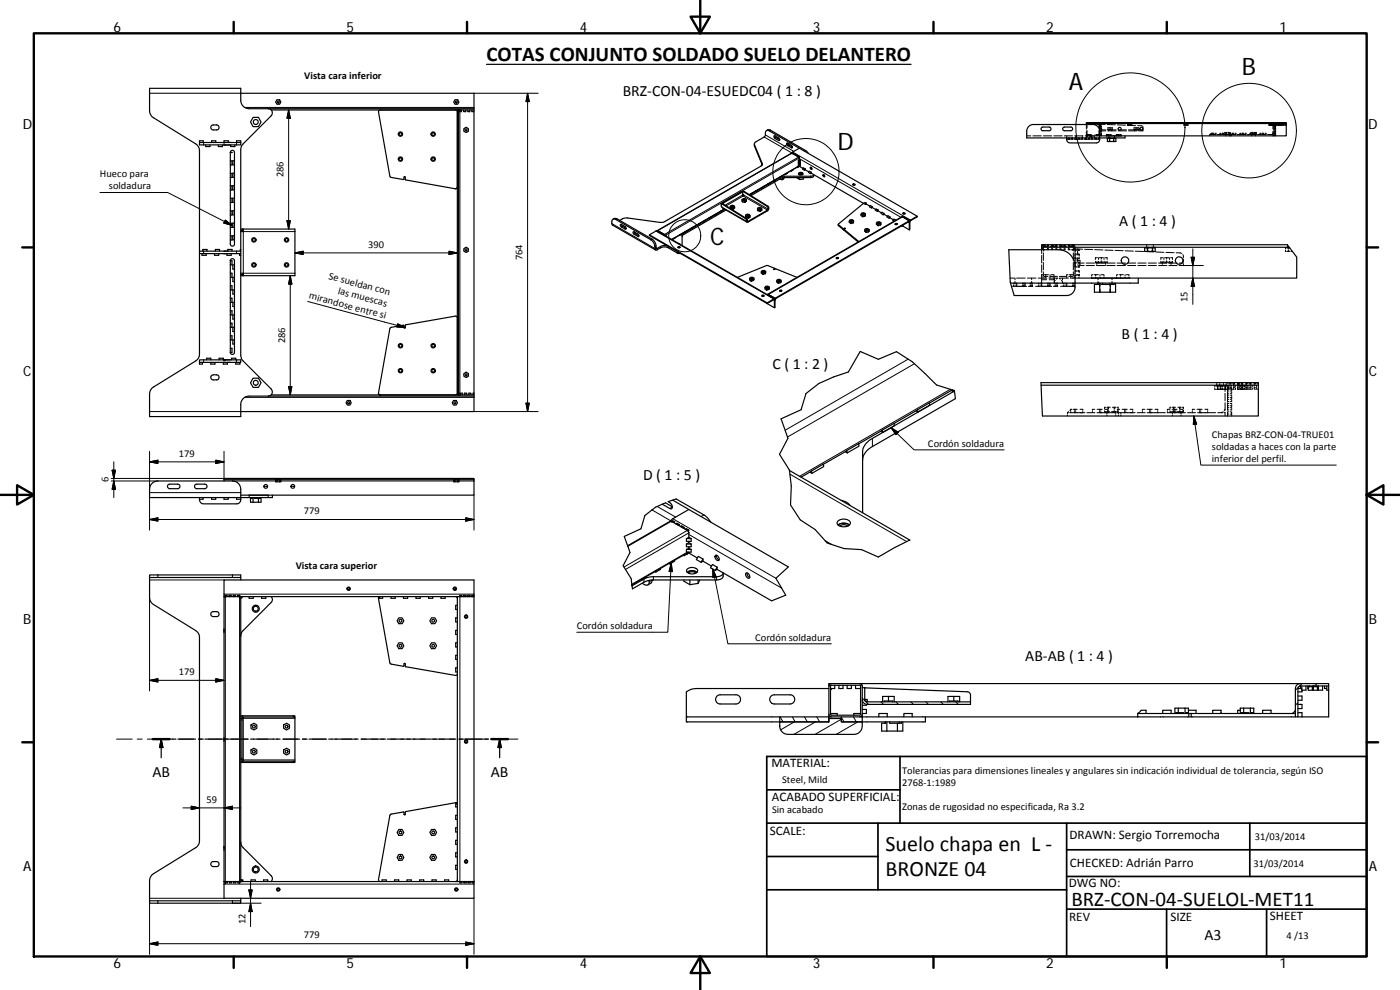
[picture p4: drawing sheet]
<svg xmlns="http://www.w3.org/2000/svg" width="420mm" height="297mm" viewBox="0 0 420 297" stroke-linecap="round" stroke-linejoin="round" font-family="sans-serif">
<defs><g id="words">
<g font-size="7.2">
<text x="372.7" y="22.6">B</text>
<text x="320.8" y="27">A</text>
<text x="251.3" y="45.1">D</text>
<text x="213.1" y="73.4">C</text>
</g>
<g font-size="6.6">
<text x="265.8" y="255.2">Suelo chapa en L ‐</text>
<text x="265.8" y="262.8">BRONZE 04</text>
</g>
<g font-size="6.3">
<text x="146" y="18.4">COTAS CONJUNTO SOLDADO SUELO DELANTERO</text>
<text x="321.5" y="271.9">BRZ‐CON‐04‐SUELOL‐MET11</text>
</g>
<g font-size="4.7">
<text x="186.9" y="28.8">BRZ‐CON‐04‐ESUEDC04 ( 1 : 8 )</text>
<text x="335.9" y="67.7">A ( 1 : 4 )</text>
<text x="336.6" y="101.9">B ( 1 : 4 )</text>
<text x="231.8" y="110.7">C ( 1 : 2 )</text>
<text x="193" y="144.2">D ( 1 : 5 )</text>
<text x="307.7" y="198.2">AB‐AB ( 1 : 4 )</text>
<text x="45.7" y="233.2">AB</text>
<text x="147.3" y="233.2">AB</text>
<text x="361.5" y="282">A3</text>
</g>
<g font-size="4.2">
<text x="34" y="9.6">6</text>
<text x="104" y="9.6">5</text>
<text x="174" y="9.6">4</text>
<text x="244" y="9.6">3</text>
<text x="314" y="9.6">2</text>
<text x="384" y="9.6">1</text>
<text x="6.8" y="38.7">D</text>
<text x="410.6" y="38.7">D</text>
<text x="7" y="112.9">C</text>
<text x="410.8" y="112.9">C</text>
<text x="7" y="187.1">B</text>
<text x="410.8" y="187.1">B</text>
<text x="7" y="261.3">A</text>
<text x="410.8" y="261.3">A</text>
<text x="34" y="290.4">6</text>
<text x="104" y="290.4">5</text>
<text x="174" y="290.4">4</text>
<text x="244" y="290.4">3</text>
<text x="314" y="290.4">2</text>
<text x="384" y="290.4">1</text>
</g>
<g font-size="3.9">
<text x="231.5" y="230.3">MATERIAL:</text>
<text x="231.6" y="240.4">ACABADO SUPERFICIAL:</text>
<text x="231.1" y="250.6">SCALE:</text>
<text x="321" y="251.9">DRAWN: Sergio Torremocha</text>
<text x="321.1" y="260.3">CHECKED: Adrián Parro</text>
<text x="320.8" y="266.2">DWG NO:</text>
<text x="381.1" y="275.9">SHEET</text>
<text x="320.9" y="276.2">REV</text>
<text x="351.2" y="276.3">SIZE</text>
</g>
<g font-size="3.1">
<text x="91.3" y="23.6">Vista cara inferior</text>
<text x="30" y="53.2">Hueco para</text>
<text x="85.1" y="53.3" transform="rotate(-90 85.1 53.3)">286</text>
<text x="32.7" y="56.8">soldadura</text>
<text x="110.5" y="74.3">390</text>
<text x="98.5" y="83.7" transform="rotate(15 98.5 83.7)">Se sueldan con</text>
<text x="156.8" y="78.1" transform="rotate(-90 156.8 78.1)">764</text>
<text x="92.6" y="89.5" transform="rotate(15 92.6 89.5)">mirandose entre si</text>
<text x="101.3" y="88.1" transform="rotate(15 101.3 88.1)">las muescas</text>
<text x="356.4" y="90.6" transform="rotate(-90 356.4 90.6)">15</text>
<text x="85.6" y="103" transform="rotate(-90 85.6 103)">286</text>
<text x="363.7" y="131.4">Chapas BRZ‐CON‐04‐TRUE01</text>
<text x="53.7" y="137">179</text>
<text x="278.5" y="134">Cordón soldadura</text>
<text x="363.7" y="135">soldadas a haces con la parte</text>
<text x="363.7" y="138.6">inferior del perfil.</text>
<text x="32.6" y="144.8" transform="rotate(-90 32.6 144.8)">6</text>
<text x="91.2" y="154.3">779</text>
<text x="88.8" y="170.6">Vista cara superior</text>
<text x="173.1" y="188.7">Cordón soldadura</text>
<text x="226.6" y="192.2">Cordón soldadura</text>
<text x="53.7" y="202.6">179</text>
<text x="270.7" y="232.2">Tolerancias para dimensiones lineales y angulares sin indicación individual de tolerancia, según ISO</text>
<text x="234.7" y="234.9">Steel, Mild</text>
<text x="270.7" y="235.8">2768‐1:1989</text>
<text x="62" y="240.8">59</text>
<text x="231.7" y="244.1">Sin acabado</text>
<text x="270.7" y="243">Zonas de rugosidad no especificada, Ra 3.2</text>
<text x="376.6" y="252">31/03/2014</text>
<text x="376.2" y="260.1">31/03/2014</text>
<text x="73.7" y="277.3" transform="rotate(-90 73.7 277.3)">12</text>
<text x="91.2" y="281.6">779</text>
<text x="386" y="281.6">4 /13</text>
</g>
</g></defs>
<g fill="none" stroke="#000" stroke-width=".36">
<path d="M146 19.3h127.4M63.5 37.7l1.5-.2a.75 .75 0 0 1 .8 .7 .75 .75 0 0 1-.8 .8h-1a.75 .75 0 0 1-.7-.5 .75 .75 0 0 1 .2-.8zM72.3 28v2.1a2.51 2.51 0 0 0 2.5 2.5h5.7M72.3 28v-1.5h-27.4v6.7l.6 1.7 13.5 8.4 .8 1.3 .1 30.8M72.3 28h69.9v4.6M76 35.2h1.6l.7 1.4-.7 1.4h-1.6l-.8-1.4zM80.5 32.6h61.7v.4M80.5 32.6a1.25 1.25 0 0 1 1.1 .8 1.25 1.25 0 0 1-.2 1.4l-8.4 8.3-.4 .5-.3 1v30.8M81.4 33h60.8M83.1 29.9h.8l.4 .7-.4 .7h-.8l-.4-.7zM114.1 33l-.3 .1-.2 .5 3.5 19.5 4 .8 .3-.9 .4 1 14.9 2.6 .4-.1 .2-.4M136.5 29.9h.9l.3 .7-.3 .7h-.9l-.3-.7z"/>
<path d="M136.8 33l.5 .5M138.3 33l-.7 .6v-.6v85.5h-.3v-85.5M138.5 33v.5h-.5v-.4M139.2 38.6l.7-.4 .7 .4v.8l-.7 .4-.7-.4zM139.8 33v.5h-.7v-.5M141 33v.5h-.6v-.5M142.2 33.5v84.5M142.2 33v.5h-.6v-.5M230 39.2l.6-.3 .5 .1 10.8 6.3 .7 .8M308.8 37.8l1.3-.4h17.9a2.41 2.41 0 0 1 2 3.3v.7h-21.9v-.5a3.8 3.8 0 0 1 .7-3.1zM312.6 38.2l2.3-.1a.55 .55 0 0 1 .5 .6 .55 .55 0 0 1-.5 .5h-1.9a.55 .55 0 0 1-.5-.4 .55 .55 0 0 1 .1-.6zM319 38.4l.5-.3h1.9a.55 .55 0 0 1 .5 .6 .55 .55 0 0 1-.5 .5h-2.1l-.4-.4z"/>
<path d="M326 37.1v-.3h60v.3M326 37.1h60M326 37.1v.3M338.6 37.1h-.2v.5h1.3v-.5M338.7 37.1v.5M339.3 37.1v.5M339.4 37.1h.1M339.6 37.1h-.7M381.4 37.1h-.2v.5h1.2v-.5M381.5 37.1v.5M382.1 37.1v.5M382.2 37.1h.1"/>
<path d="M382.3 37.1h-.7M386 37.1v3.7h-54M59.9 42.8v-.6h1.1v.6M61.8 43.5v.5h1.2v-.5M63.5 42.8v-.6h1.3v.6M65.5 43.5v.5h1.3v-.5M67.2 43.5h1.9M67.2 42.8v-.6h1.3v.6M68.5 42.7l.6 .1M69.1 48.3h.5v1.2h-.5M69.1 52h.5v1.3h-.5M69.1 55.8h.5v1.2h-.5"/>
<path d="M69.1 59.5h.5v1.2h-.5M69.1 45.7h.5M69.2 43.5v.5h1.3v-.5M69.4 45.3a.62 .62 0 0 1 .6-.1 .62 .62 0 0 1 .4 .5v27.5a.62 .62 0 0 1-.7 .7 .62 .62 0 0 1-.6-.7v-27.5zM69.6 45.7v.1M70.4 52h-.5v1.2h.5M70.4 59.5h-.5v1.2h.5M70.4 48.2h-.5v1.2h.5M70.4 55.7h-.5v1.3h.5M71 42.8h1.3M71 42.8h-11.1v.7h12.4v-.7M71 42.8v-.6h1.3v.6"/>
<path d="M137.2 56.3l-.4 .3M222.7 59.8v.6M222.7 59.8l.2 .4M222.7 59.8l.5-.2 .6 .1 .2 .3-.5 .3M222.8 57.7l-.3-.1-5.5 3.1-.2 .4M222.9 57.8l-.3-.1-5.5 3.2-.1 .3M222.9 58v.2a.35 .35 0 0 1 .3 .2 .35 .35 0 0 1-.2 .4l-.1-.3v-1l7.4 4.5 .2 .4-.1 .6-6.1 3.5-.3-.9-7.1-4.5M222.9 57.5l.4-.1 7.2 4.5 .2 .4-.4 .9-6.1 3.5-.3-1-7.4-4.5v.7l.4 .6 7.3 4.2M225 58.5l9.9-5.6h8.4l.7-.2 .2-.3v.5l-.6 .4-8.9 .1-9.3 5.3M225.1 58.4h.1M225.1 58.3l.1 .1M225.1 58.3l-.2 .1"/>
<path d="M225.7 58l-.5 .4M225.7 58l-.6 .3M226.4 43.2v.6l2.3 5.6M226.8 57.3l.1 .1M226.9 57.3v.1M226.9 57.3l-1.2 .7M227.5 56.9l-.6 .5M227.5 56.9l-.6 .4M228.6 56.3l.1 .1M228.7 56.3l-1.2 .6M228.7 56.3v.1M228.7 56.3h.1"/>
<path d="M229.2 55.9l-.5 .5M229.2 55.9l-.5 .4M230.4 55.3l.1 .1M230.5 55.2v.2M230.5 55.2l-1.3 .7M231 54.9l-.5 .5M231 54.9l-.5 .3M232.1 54.3h.1M232.2 54.3l-1.2 .6M232.2 54.2v.1M232.3 40.8l1.4 .6a.37 .37 0 0 1 .3 .4 .37 .37 0 0 1-.3 .3l-1.2-.6zM232.6 40.8l.2 .4 1.2 .7"/>
<path d="M232.8 53.9l-.6 .4M232.8 53.9l-.6 .3M233.9 53.3h.1M233.9 53.2l.1 .1M234.6 52.9l-.6 .4M234.6 52.9l-1.8 1M234.9 53.3v.5l-.3 .2-.6-.3M235.3 53.3l-.1 .3-.4 .3M235.7 52.2l.1 .1M235.7 52.2l-1.1 .7M235.8 52.2v.1M235.8 52.2h-.1"/>
<path d="M236.1 43l1.4 .6a.37 .37 0 0 1 .4 .4 .37 .37 0 0 1-.4 .3l-1.1-.6zM236.3 51.8l-.5 .5M236.3 51.8l-.5 .4M236.4 43l.3 .5 1.1 .6M237.5 51.2l-1.2 .6M237.5 51.2h.1M237.6 45.9h.1M237.6 45.9l-40.3 23.3M237.6 45.9l2.3-1.4 35.4 20.4M237.7 45.9h.1M237.7 45.9l2 1.2M237.7 45.9l.4 .1"/>
<path d="M238.1 50.8l-.6 .4M238.1 46v.1M238.2 46.2l.5 .2zM238.7 46.4l-.1 .1M238.8 46.6l.5 .1zM239.3 50.1v.1M239.3 50.1l-1.2 .7M239.3 53.3l.7 .6M239.3 46.7l-.1 .1M239.6 49.5h.6M239.6 49.5v.3h.6v-.3M239.6 48.1v.3h.6v-.3"/>
<path d="M239.6 48.8v.3h.6v-.3M239.6 48.1h.6M239.6 48.8h.6M239.6 52a.76 .76 0 0 1 .8-.3 .76 .76 0 0 1 .6 .6l-.1 .1a.73 .73 0 0 1-1.3-.4zM239.7 50v-.1l-.4 .2M239.7 50l-.5 .2M239.7 52.3l.6-.2 .6 .2M239.7 47.1l.2 .3M239.7 47.1l.1 .1M239.8 49.8l-.1 .2M239.8 47.2l.1 .2M239.8 52.4l.4-.2 .6 .2"/>
<path d="M239.9 49.3l-.3 .2M239.9 47.9l-.3 .2M239.9 48.6l-.3 .2M239.9 49.8v.1M239.9 49.3l.3 .2M239.9 47.9l.3 .2M239.9 48.6l.3 .2M239.9 49.9l-.2 .1M239.9 44.5l-9-5.2a.71 .71 0 0 0-.9-.1 .71 .71 0 0 0-.3 .8l-.2 1-2.8 1.7-.3 .4 2.4 6-.5 .8-29.2 16.8h-1.1l-9.9-1.3-.9 .1-1.2 .6M239.9 49.9l1.1 .6M239.9 47.4v.5M239.9 48.4v.2"/>
<path d="M239.9 49.1v.2M239.9 47l-.5-.1 .3 .2M239.9 47l-.2 .1M239.9 47l-.1 .2M240 53.3v.6M241.1 53.3v.4M241.3 53.3l-.2 .4-1.1 .2M241.6 50.7l-.5-.4-.3 .4 .6 .4M241.6 50.9l-.2 .2M241.6 50.7v.2M241.6 50.7l-.2 .4M241.6 50.9l1.1 .6"/>
<path d="M243.3 50.2a.32 .32 0 0 1 .4 .3 .32 .32 0 0 1-.3 .3l-.2-.3zM243.3 50.2l.4 .6M243.4 51.7l-.6-.4-.2 .4 .6 .4M243.4 51.9l-.2 .2M243.4 51.7v.2M243.4 51.7l-.2 .4M243.4 51.9l15.8 9.1M247 52.5a.31 .31 0 0 1 .4 .1 .31 .31 0 0 1-.1 .4zM247.2 52.4l.3 .6M256 55.4h.5M256.1 55.5h.4M320.1 41.4a1.12 1.12 0 0 0 1 1.5h7.9a1.01 1.01 0 0 0 1-1.1"/>
<path d="M321 41.4v.4h-.9M323 41.4v.4h1v-.4M326 41.4v.4h1v-.4M329 41.4v.4h1v-.4M330 40.8h2M332 40.8h4.6M333 41.4v1.1M333.3 41.4h1.4M334.3 41.5v1M334.5 41.4v.1M334.9 41.4v1.1h-2.6v-1l.5-.1M337.6 40.8v.6h-7.6"/>
<path d="M59.9 76.1l-.1 30.8-.3 .7-.8 .7-13.2 8.3-.5 .9-.1 .8v6.7h27.4v-1.5M60.6 76.1v.5h1.3v-.5M60.9 75.4v-.6h1.2v.6M64.4 76.1v.5h1.2v-.5M64.6 75.4v-.6h1.3v.6M67.2 75.3v.1M67.2 76.1h.1M68.1 76.1v.5h1.3v-.5M69.1 78.2a.62 .62 0 0 1 .6-.6 .62 .62 0 0 1 .7 .6v27.5a.62 .62 0 0 1-.7 .6 .62 .62 0 0 1-.6-.6M69.1 78.2v27.5M69.1 63.3h.5v1.2h-.5M69.1 67h.5v1.2h-.5"/>
<path d="M69.1 70.8h.5v1.2h-.5M69.1 78.2h.5v1.3h-.5M69.6 75.4v-.6h-1.2v.5l-1.2 .1M70.4 67h-.5v1.2h.5M70.4 79.5h-.5v1.3h.5M70.4 70.7h-.5v1.2h.5M70.4 63.2h-.5v1.3h.5M71.9 76.1v.5h.4M72.3 69.1h.7M72.3 75.4h-12.4v.7M72.3 68.7h16.2v14h-16.2M72.3 75.4v.7h-12.4"/>
<path d="M72.3 76.1v30.8l.7 1.4 8.4 8.4a1.25 1.25 0 0 1 .2 1.4 1.25 1.25 0 0 1-1.1 .8M72.3 74.8l-.2 .6M73 68.7a.52 .52 0 0 1 0 .7 .52 .52 0 0 1-.6 .1h-.1M139.2 74.6l.7-.4 .7 .4v.8l-.7 .4-.7-.4zM184 65.8l.6-.3 .6 .2 10.5 6.1a3.1 3.1 0 0 1 1.2 2.7l2.1-.8 1.6 .3M186.2 67.4l1.4 .6a.37 .37 0 0 1 .3 .4 .37 .37 0 0 1-.3 .3l-1.1-.6zM186.5 67.4l.2 .4 1.2 .7M190.1 69.5l1.3 .7a.36 .36 0 0 1 .4 .4 .36 .36 0 0 1-.4 .3l-1.2-.7-.2-.4zM190.3 69.6l.4 .5 1.1 .6M194.9 70.5l35.3 20.4v.2M196.7 75l-13-7.6a1.33 1.33 0 0 1 .3-1.6h.8l10.5 6.1a3.1 3.1 0 0 1 1.3 2.9l.5 .2 1.1-.6a2.64 2.64 0 0 1 2.4 0l2.7 1.5 .9 .2M197.2 69.3h.1"/>
<path d="M197.3 69.2l-.1 .2zM197.3 69.2h-.1M197.4 69.2l.3 .2M197.4 69.2h.1M197.4 69.2l2 1.2M197.5 69.5l-.5-.2-2.1 1.2v.2l35.3 20.4M197.5 69.5l.3 .2M197.7 69.4v.2M197.7 69.4l-.2 .1M197.7 69.5l.2 .1M197.8 69.7l.2-.2 .3 .2M197.8 69.7l.3 .2"/>
<path d="M198.1 69.9l.3 .1M198.3 69.7v.3M198.3 69.7l-.2 .2M198.3 69.9l.2 .1M198.4 70l.2-.1 .3 .1M198.4 70l.3 .2M198.7 70.2l.3 .2M198.9 70v.3M198.9 70l-.2 .2M198.9 70.2l.2 .1M199 70.4l.2 .1M199.4 70.4l.2 .3"/>
<path d="M199.4 70.4h-.4M199.4 70.4l-.2 .1 31.2 18M199.4 70.4h.1M199.4 70.4l.2 .2M199.6 70.7h.1M199.7 70.8l.2-.1v.2M202.1 71.6l.1 .1M202.1 71.6l-.5 .3M202.2 71.6l.5-.4-.5 .5M202.2 71.6v.1M202.2 71.6h-.1M203.5 74.3h.6"/>
<path d="M203.6 74.3h.4M203.6 73l.5 .3M203.8 70.6l.2 .1M203.9 70.5l.1 .2M203.9 70.5l-1.1 .7M204.5 70.2l-.5 .5M205.6 69.6h.1M205.7 69.5v.1M205.7 69.5l-1.8 1M206.3 69.2l-.6 .4M206.3 69.2l-.6 .3M207.4 68.6h.1"/>
<path d="M207.4 68.5l-1.1 .7M207.5 68.5v.1M207.5 68.5h-.1M208 68.2l-.5 .4M208 68.2l-.5 .3M209.2 67.5l.1 .1M209.2 67.5l-1.2 .7M209.8 67.2l-.5 .4M209.8 67.2l-.6 .3M210.9 66.5l.1 .1M211 66.5l-1.2 .7M211 66.5l.6-.4-.6 .5"/>
<path d="M211 66.5v.1M211 66.5h.1M212.7 65.5l.1 .1M212.7 65.5l-1.1 .6M212.8 65.4v.2M212.8 65.4l-.1 .1M213.3 65.1l-.5 .5M213.3 65.1l-.5 .3M214.4 64.5h.2M214.5 64.4l.1 .1M214.5 64.4l-1.2 .7M215.1 64.1l-.5 .4"/>
<path d="M215.1 64.1l-.6 .3M216.2 63.4l.1 .1M216.3 63.4l-1.2 .7M216.3 63.4v.1M216.3 63.4h.1M216.9 61.1l-.4 .1M216.9 63.1l-.6 .4M216.9 63.1l-.6 .3M217.4 62.8l-.5 .3M217.5 62.8l-12.5 7.2-.3 .6v3.1M217.9 63l-12.9 7.5-.3 .5M219.2 61.9l.1 .7"/>
<path d="M219.2 61.9l.1 .4M219.2 61.9l.5-.3 .6 .1 .2 .4-.5 .3M219.3 62.6l.7 .2M219.3 62.3v.3M219.3 62.3l.7 .1M219.6 61.9l.5 .1-.3 .1zM220 62.4v.4M220.5 62.1v.3l-.5 .4M222.7 60.3v.1M222.7 60.4l.2 .2M222.9 60.6l.6 .1M222.9 60.2v.4"/>
<path d="M222.9 60.2l.6 .1M223.5 60.3v.4M223.8 64.5v.6M223.8 64.5l.2 .4M223.8 64.5l.5-.2 .6 .1 .2 .3-.5 .3M223.8 65v.1M223.8 65l.2 .3M224 65.3l.6 .1M224 64.9v.4M224 64.9l.6 .1M224 60v.4l-.5 .3M224.2 64.5l.5 .1-.4 .2z"/>
<path d="M224.6 65v.4M224.8 65.3v.1M224.8 65.4h-.2M225.1 64.7v.4l-.3 .2M227.3 62.5l.1 .5M227.3 62.5l.2 .4M227.3 62.5l.5-.3 .7 .1 .2 .4-.5 .3M227.4 63l.1 .2M227.4 63h.1M227.5 63.2l.7 .2M227.5 62.9v.3M227.5 62.9l.7 .1"/>
<path d="M228.2 63v.4M228.7 62.7v.4l-.5 .3M251 77.5h.6M251 77.3h.5a.26 .26 0 0 1-.2 .3 .26 .26 0 0 1-.3-.3zM251.1 77.6h.3M251.6 67.3v.4l1.5 1.2 .2-.1M253.3 69.1h.1M253.3 68.8v.3M253.3 69.1l4.3 3.5M253.3 68.8l4.5 3.7M254.9 66.4l.2-.4 .6-.1 .5 .3-.2 .3M254.9 66.4v.3l.5 .4"/>
<path d="M254.9 66.4l.5 .2M255.4 66.6v.5M256 66.5v.4M256 66.5l-.6 .1M256 66.9l-.6 .2M256.1 66.7h.1M256.1 66.7l-.1 .2M256.2 66.2l-.1 .5M258.4 64.3l.2-.4 .7-.1 .4 .3-.1 .4M258.4 64.3v.4l.5 .3M258.4 64.3l.5 .3M258.9 64.6v.4"/>
<path d="M259.1 65h-.2M259.1 64.9v.1M259.2 61l.5 .4M259.2 61l-7.6 6.3 1.5 1.3 .6-.1-.4 .3M259.5 69v.4l.4 .2M259.5 69l.5 .3M259.5 69l.2-.4h.6l.5 .2-.1 .4M259.6 64.5v.4M259.6 64.5l-.7 .1M259.6 64.9h-.5M259.7 64.1l-.1 .8M259.9 69.7h.1"/>
<path d="M259.9 69.6v.1M260 61l-.4-.3-.4 .3M260 61l-.3 .4M260 61v.2M260 61.2l-.3 .2M260 61.2l1.1 .6M260 69.3v.4M260.7 69.2v.4M260.7 69.2l-.7 .1M260.7 69.6l-.7 .1M260.7 69.3l.1 .1M260.8 69.4l-.1 .2"/>
<path d="M260.8 68.8v.6M261.7 62l-.5-.4-.2 .3 .5 .5M261.7 62l-.2 .4M261.7 62.3l-.2 .1M261.7 62v.3M261.7 62.3l1.1 .6M263 67l.2-.4 .7-.1 .5 .3-.2 .4M263 67v.4l.4 .2M263 67l.5 .2M263.4 67.6h.1M263.4 67.6l.1 .1M263.5 63l-.6-.3-.2 .4 .6 .3"/>
<path d="M263.5 63l-.2 .4M263.5 63v.3M263.5 63.3l-.2 .1M263.5 63.3l1.1 .6M263.5 67.2v.5M264.2 67.2v.3M264.2 67.2h-.7M264.2 67.5l-.7 .2M264.3 67.3h.1M264.3 67.3l-.1 .2M264.4 66.8l-.1 .5M265.3 64l-.6-.3-.2 .4 .5 .3"/>
<path d="M265.3 64l-.3 .4M265.3 64.3l-.3 .1M265.3 64v.3M265.3 64.3l1.1 .6M267 65l-.5-.3-.3 .4 .6 .3M267 65l-.2 .4M267 65.3l-.2 .1M267 65v.3M267 65.3l1.1 .6M268.7 67.3h.5M268.7 67.1l.5 .1a.29 .29 0 0 1-.3 .2 .29 .29 0 0 1-.2-.3zM268.7 67.4h.4"/>
<path d="M268.8 66.1l-.6-.4-.2 .4 .4 .3M268.8 66.1h.1M270.4 67.9h.6M270.9 65.1l-40.6 23.2M270.9 65.1l2.2 1.1M270.9 65.1l.4 .1M271 63.9a.32 .32 0 0 1 .4-.1 .32 .32 0 0 1 .2 .3l-.5 .1zM271 67.9l1.9 1.1M271 67.5v.4M271 64.1h.6M271.1 64.2h.4M271.3 65.2l-.1 .1"/>
<path d="M271.4 65.4l.5 .1zM271.9 65.5l-.1 .1M272 65.7l.5 .1zM272.5 65.8l-.1 .2M272.6 66.6l.3 .2zM272.9 66.7l.2-.6 2.2-1.2v.2l-2.2 1.4v2.4l-.2 .1M272.9 66.4v-.2l-40.5 23.5-.2-.2 .2-.1 .2 .3M272.9 66.4l-40.3 23.3M272.9 66.7v2.3M272.9 66.4l-.3 .2M273.1 66.2l-.2 .5M273.1 66.2l-.5-.1 .3 .3"/>
<path d="M312.6 74.2v.7M344.3 74.2v1.2M344.7 74.2v.2h1.8v-.2M345.9 74.4v1M346.1 74.2v.2M346.7 74.2v1.2h-3.2v-1h.6v-.2M386.9 74.2h-74.3v-.8h73.7l2.9 3.7v6.3h-61.6M69.1 82h.5v1.2h-.5M69.1 89.5h.5v1.2h-.5M69.1 97h.5v1.2h-.5M69.1 85.7h.5v1.3h-.5M69.1 93.2h.5v1.3h-.5"/>
<path d="M70.4 87h-.5v1.2h.5M70.4 94.5h-.5v1.2h.5M70.4 83.2h-.5v1.3h.5M70.4 90.7h-.5v1.3h.5M70.4 98.2h-.5v1.3h.5M72.3 82a.51 .51 0 0 1 .6 0 .51 .51 0 0 1 .1 .6v.1M73 82.4h-.7M137.3 95.3l-.3-.4-.3-.1-14.9 2.7-.4 1-.3-.9-4 .8-3.5 19.5 .4 .6M221.3 83.2l9-3.5 2.1 .8-.2 .4 .6-.2 6.4 2.5M225 83.6l.1-.4h.7l.5 .2-.2 .4M225 83.6v.4l.3 .2M225 83.6l.4 .3"/>
<path d="M225.3 84.2v.1M225.3 84.3h.1M225.4 83.9v.4M226.1 83.8v.4M226.1 83.8l-.7 .1M226.1 84.2l-.7 .1M226.2 83.9v.1M226.2 83.9l-.1 .3M226.3 83.4l-.1 .6M228.5 81.6l.2-.4 .6-.1 .5 .3-.2 .4M228.5 81.6v.4l.5 .3M228.5 81.6l.5 .3"/>
<path d="M228.7 88.8h.5M228.8 88.9h.4M229 81.9v.4M229.6 86.3l.2-.4 .6-.1 .5 .3-.2 .4M229.6 86.3v.4l.5 .3M229.6 86.3l.5 .3M229.6 81.8v.3M229.6 81.8l-.6 .1M229.6 82.1l-.6 .2M229.8 81.4l-.2 .7M230.1 86.6v.4M230.2 87h-.1"/>
<path d="M230.2 91.1l2.2-1.2v2.4M230.2 86.9v.1M230.4 88.5l.3 .2M230.6 88.4l.3 .1M230.6 88.4l-.2 .1M230.6 88.4h-.3M230.6 88.4l2 1.1v.2M230.7 88.7l.3 .1M230.7 86.5v.4M230.7 86.5l-.6 .1M230.7 86.9h-.5M230.9 86.1l-.2 .8"/>
<path d="M230.9 88.5v.3M230.9 88.5l-.2 .2M230.9 88.7l.1 .1M230.9 88.8h.1M231 88.8l.2-.1 .3 .2M231 88.8l.3 .2M231.3 89l.3 .2M231.5 88.9l.1 .3M231.5 88.9l-.2 .1M231.5 89.1h.1M231.6 89.2l.2-.2 .2 .2M231.6 89.2l.3 .1"/>
<path d="M232 89.2l.2 .3-.3-.2M232 89.2l-.1 .1M232.1 89.4v.1M232.4 89.7l.2 .2M232.5 80.6v.2M232.6 89.9v2.3l-.2 .1-2.2-1.2M232.6 89.7l.2-.1-.2 .4M232.6 89.9l-.1-.2h-.3l-2 1.2M233.1 84.3l.2-.4 .6-.1 .5 .3-.2 .4M233.1 84.3v.3l.5 .4M233.1 84.3l.5 .3M233.6 84.6v.4"/>
<path d="M234 87.3h.6M234.1 87.4h.4M234.2 84.5v.3M234.2 84.5l-.6 .1M234.2 84.8l-.6 .2M234.4 84.1l-.2 .7M303.3 84.9l1.1 3.8h15.7a2.53 2.53 0 0 0 2.5-2.8M303.3 84.9h19.3M305.1 84.9v1h2.5v-1M312.6 84.9v1h2.5v-1M320.1 84.9v1h2.5v-1M322.6 84.9v-5a5 5 0 0 0-5-5h-14.8l.5 10"/>
<path d="M322.6 83.4h5M327.6 83.4h11.5M329.5 84.9v.4M329.6 84.9v.4h-1.1v2.4h6.3v-2.8M330 84.9v2.8M330.9 84.9v.4h3.5v-.4M333.2 85.3v2.4M333.7 84.9v.4M341.6 83.4v1.5h-19M59.9 108h12.4v.7h-12.4zM59.9 108.7v.5h.9v-.5M62 108v-.5h1.3v.5"/>
<path d="M63.3 108.7v.5h1.2v-.5M63.5 112.7l.5-.2h1a.76 .76 0 0 1 .8 .7 .76 .76 0 0 1-.8 .8h-1a.75 .75 0 0 1-.7-.5 .75 .75 0 0 1 .2-.8zM65.8 108v-.5h1.2v.5M67.2 108h1.9M69.1 104.5h.5v1.2h-.5M69.1 100.7h.5v1.3h-.5M69.1 108.7h-.8v.5h-1.3v-.5M69.5 108v-.5h1.2v.5M70.4 102h-.5v1.2h.5M70.7 108.7v.5h1.3v-.5M76 113.5h1.6l.7 1.4-.7 1.3h-1.6l-.8-1.3zM81.4 118.5h60.8"/>
<path d="M113.6 118l.3 .4M137.3 118l-.5 .5M137.6 118.5v-.6l.7 .6M138.2 118.5v-.5h.6v.5M139.2 112.1l.7-.4 .7 .4v.8l-.7 .4-.7-.4zM139.5 118.5v-.5h.6v.5M140.7 118.5v-.5h.6v.5M142.2 118.9v4.6h-69.9M142.2 118.9h-67.4a2.55 2.55 0 0 0-2.5 2.4v2.2M142.2 118.5v.4M142.2 118v.5M142.2 118h-.2v.5"/>
<path d="M285.5 117.2l.6 .3 .3-.2M285.8 117l-4.7-1.5-7.4-7-4.7-3-5.4 2.3-5.4-2.3-3.6 6.1-4.4 1.5-4.4 2-3.9 3-1.5 4.8-6 2.8 2.1 5.8-2.6 4.8 3 4.9M285.8 117l.6 .3M285.8 117l-6.9 3.9M286 117.1l.1 .4M286.4 117.3l-24.6 14.3a5.1 5.1 0 0 0-2.9 4v18.2M286.4 117.3l.3 2.3-24.9 14.4a5.1 5.1 0 0 0-2.9 4.1M312.4 114.8h65.2v10h-64.7zM312.5 115.6h65.1M366 115.6v.2h-.6v1h3.2v-1.2M366.2 115.6v1.2M367.8 115.8v1"/>
<path d="M368 115.6v.2M368.4 115.6v.2h-1.8v-.2M104.2 120.2h.8l.4 .6-.4 .7h-.8l-.3-.7zM136.1 120.2h.8l.4 .6-.4 .7h-.8l-.4-.7zM253.7 135.5l.6 .4M254.1 135.2l.2 .7M254.1 135.2l-7 4.1M257.7 133.1l.1 .8-3.5 2M257.7 133.1l-3.6 2.1M264.3 129.4l.6 .4M264.7 129.1l.2 .7M264.7 129.1l-7 4.1"/>
<path d="M264.7 129.1l3.6-2.1 .1 .7-3.5 2.1M274.9 123.3l.6 .3M275.3 123l.2 .6M275.3 123l3.6-2.1 .1 .7-3.5 2M275.3 123l-7 4.1M45.8 144.9l.9-.5 .7-.1h22.4a2.72 2.72 0 0 1 2.5 3.5v1.5h-27.4v-.9a3.9 3.9 0 0 1 .9-3.5zM50.4 145.5l.5-.2h2.4a.68 .68 0 0 1 .7 .6 .68 .68 0 0 1-.7 .7h-2.4a.69 .69 0 0 1-.6-.4 .69 .69 0 0 1 .1-.7zM58.7 145.4l2.8-.1a.68 .68 0 0 1 .6 .6 .68 .68 0 0 1-.6 .7h-2.4a.69 .69 0 0 1-.7-.5 .69 .69 0 0 1 .3-.7zM59.9 149.3a1.41 1.41 0 0 0 1.2 1.9h9.9a1.24 1.24 0 0 0 1.3-1.4M61 149.3v.5h-1.1M63.5 149.3v.5h1.3v-.5M67.2 143.9h75"/>
<path d="M67.2 143.9v.4M67.2 143.9v-.3h75v.3M67.2 149.3v.5h1.3v-.5M71 149.3v.5h1.3v-.5M72.3 148.6h2.5M74.8 148.6h5.7M75.7 149.3v.2M76 149.3v1.4M77.6 149.5v1.2M77.8 149.3v.2M78.1 149.3v.2h-1.7v-.2M78.3 149.3v1.4h-3.1v-1.2h.5v-.2"/>
<path d="M81.8 148.6v.7h-9.5M83 143.9v.1M83.1 143.9v.6M83.3 143.9h.9M83.9 144v.5M84 143.9v.1M84.3 143.9v.6h-1.6v-.5l.3-.1M136.5 143.9v.6M136.7 143.9h.9M137.4 144v.5M137.4 143.9v.1M137.7 143.9v.6h-1.5v-.5l.2-.1"/>
<path d="M142.2 143.9v4.7h-67.4M198.7 151.3l2.3 1.3a.62 .62 0 0 0 .8-.3 .62 .62 0 0 0-.2-.8l-1.1-1 2.4-.8 8.7 5 1.7 1.9M201.4 156.4h.1M201.5 156.4l.4-.1 .6 .3-.5 .1zM201.8 152l-2.1-1.1-2.9 1.3-3.3 2.5-1.1 4-5 2.3 1 2.7M201.9 150.1l4.8 2.8M202.5 156.6l-.2 .2M202.8 157.1l.4-.1 .7 .4-.4 .1zM203.9 157.4l-.2 .3M204.2 157.9l.4-.1 .7 .4-.4 .1zM205.3 158.2l-.2 .3M206.3 159.2l-5.1-2.8-12.8 7.3"/>
<path d="M206.3 159.2l.4 .7M206.3 159.2l.2 .1M206.7 159.7v.2M206.7 159l-.7-.4-.4 .2 .7 .4M206.7 159v.7M206.7 159l-.4 .2M206.7 152.9l29.9 17.2-3.7 3.4 2.9 5.1-4.2 1.7-16.4-9.5M206.7 159.9v1.3M206.7 152.9l-4.8 2.7-.5 .7M236.9 141.2l36.2 20.9-4.6 2.2-4.9 2.8-5-2.2-5.3-.3-5.1-1.7-3.5-4-4.5-2.9-3-4.5a47.1 47.1 0 0 0-.2-9.7zM243 141.6l.7 .4M243.5 141.3l.2 .7"/>
<path d="M243.5 141.3l-3.1 1.9M243.5 141.3l3.6-2 .1 .7-3.5 2M251.5 157.5a2.85 2.85 0 0 1 3.4 0M251.6 156.3a2.53 2.53 0 0 1 3.6 .5 2.13 2.13 0 0 1-3.1 1.1 .92 .92 0 0 1-.8-.7 .92 .92 0 0 1 .3-.9zM252.1 157.9a1.65 1.65 0 0 1 2.2 0M252.4 150.1a3.7 3.7 0 0 1 2.7 1.6M44.9 173.3v5.9l.6 1.7 13.5 8.5 .7 .8 .2 1.1-.1 61.6-.8 1.3-13.5 8.4-.6 1.7v6M44.9 172.5h27.4v.8h-27.4zM67.2 179v85.5M67.2 179h4.7M67.6 179h.1M67.6 178.6l-.4 .4"/>
<path d="M67.6 178.6v.4M67.6 178.6h.5v.4h-.5M68.7 178.6h.7v.4h-.7zM70 178.6h.6v.4h-.6zM71.9 178.6l.4 .4M71.9 179h.3M71.9 178.6v.4M71.9 178.6h-.6v.4M71.9 178.6h.1M72.2 179h65.1M72.3 173.3v.7M72.3 179v85.5"/>
<path d="M72.9 179l-.6 .6M74.8 179v.5h1.2v-.5M78.5 179v.5h1.3v-.5M81.4 179a1.23 1.23 0 0 1 0 1.8l-8.6 8.6-.5 1.5M113.8 179.2l.3-.2-.5 .5zM113.9 179.1l-.3 .5 3.5 19.5 4 .8 .3-.9 .4 1 14.9 2.6h.3l.3-.4M114.1 179h-.1M114.8 179v.5h-1.2M118.6 179v.5h-1.2v-.5M122.3 179v.5h-1.2v-.5M126.1 179v.5h-1.2v-.5M129.9 179v.5h-1.3v-.5"/>
<path d="M133.6 179v.5h-1.3v-.5M136.8 179l.5 .5M137.3 179h.7M137.3 179v85.5M138 179h4.2v85.5M138 178.6h.5v.4h-.5zM138.5 178.9l.3 .1M139.1 178.6h.7v.4h-.7zM139.8 178.9l.3 .1M140.4 178.6h.6v.4h-.6zM141 178.9l.3 .1M141.6 178.6h.6v.4h-.6z"/>
<path d="M142.2 178.6v-4.6h-75v5M188.4 163.7l.7 2.1-2.1 3.9 2.4 3.9 .2 1.9M189.6 175.5l.1 .3M189.7 175.8l3.9-2.3 2-.5h19.5a1.86 1.86 0 0 0 2-1.1v1a1.68 1.68 0 0 1-2 1.1l-19.9 .1-1.6 .4-3.8 2.2zM192.4 173.9l.2 .2M192.5 173.8l.1 .3M192.5 173.8l-2.8 1.7M193.9 173l.1 .3-1.4 .8M193.9 173l-1.4 .8M194.8 174.1a.96 .96 0 0 1-.2 1.2 .96 .96 0 0 1-1.2 .1l-.7-.4M195.7 174.1l-.3 .8-1 .6M195.7 174v.1"/>
<path d="M196.6 171.5l.2 .1M196.8 171.4v.2M196.8 171.4l-2.9 1.6M196.8 171.4l1.4-.8v.2l-1.4 .8M200.8 169.1l.3 .1M201 168.9l.1 .3M201 168.9l-2.8 1.7M201 168.9l1.4-.8 .1 .3-1.4 .8M205.2 166.5l.1 .3M205.2 166.5l-2.8 1.6M205.3 174v.4l1.7 1M206 163.2v.8h1.4v-.8"/>
<path d="M206 163.2h1.4M206 161.6v.8h1.4v-.8M206 164.9v.8h1.4v-.8M206 161.6h1.4M206 164.9h1.4M206.2 166.3l-.9 .5-.2-.2M206.2 166.3l.1-.4-1.1 .6M206.3 171.7a2.39 2.39 0 0 1 2.9 0M206.4 170.6a2.14 2.14 0 0 1 3 .6 1.89 1.89 0 0 1-3.4 0zM206.5 165.7l-.3 .6M206.6 172a1.6 1.6 0 0 1 2.2 0M206.7 165.7v.2"/>
<path d="M206.7 165.9l-.5 .4M206.7 165.9l2.6 1.5M206.7 162.4v.4M206.7 164v.5M206.7 162.8l.7 .4M206.7 161.2l.7 .4M206.7 164.5l.7 .4M206.7 162.8l-.7 .4M206.7 161.2l-.7 .4M206.7 164.5l-.7 .4M207 174v1.4M209.5 174v1"/>
<path d="M210 174l-.5 1-2.5 .4M211 167.7l-1.4-.8-.6 1 1.4 .8M211 168.4l-.6 .3M211 167.7v.7M211 167.7l-.6 1M211 168.4l2.5 1.4M214.6 166.7a.95 .95 0 0 1 1 .4 .95 .95 0 0 1 0 1.1 1.12 1.12 0 0 1-1-1.5zM215 166.6v.2a1.24 1.24 0 0 0 .8 1.2M215.2 170.2l-1.4-.8-.6 .9 1.4 .9M215.2 170.8l-.6 .4M215.2 170.2v.6M215.2 170.2l-.6 1"/>
<path d="M224 171.9a.94 .94 0 0 1 .9 .6 .94 .94 0 0 1-.2 1 1.14 1.14 0 0 1-.7-1.6zM224.2 171.9v.1a1.24 1.24 0 0 0 .8 1.3M247.7 162.3l1.8 1M63.5 183.7l1.5-.2a.74 .74 0 0 1 .8 .8 .74 .74 0 0 1-.8 .7h-1a.73 .73 0 0 1-.7-.5 .73 .73 0 0 1 .2-.8zM119.7 185.4h1l.5 .9-.5 .8h-1l-.5-.8zM119.7 192.9h1l.5 .9-.5 .8h-1l-.5-.8zM129.5 192.9h1l.5 .9-.5 .8h-1l-.5-.8zM129.5 185.4h1l.5 .9-.5 .8h-1l-.5-.8zM137.3 196.6h-.5v1.3h.5M137.3 189.1h-.5v1.3h.5M137.3 181.6h-.5v1.3h.5M137.3 185.4h-.5v1.2h.5"/>
<path d="M137.3 192.8h-.5v1.3h.5M72.3 214.8h16.2v.3h-16.2M72.3 215.5h.3v.5v12h-.3M73 215.1v.4h-.4M75.3 217.5l.9-.5 .9 .5v1l-.9 .5-.9-.5zM85.1 217.5l.9-.5 .9 .5v1l-.9 .5-.9-.5zM88.5 215.1v13.3M137.3 200.4h-.5v1.2h.5M206 215.1h28M215.1 208.9l.7-.4h5.1a1.38 1.38 0 0 1 1.3 1.3 1.38 1.38 0 0 1-1.3 1.4h-4.8a1.39 1.39 0 0 1-1.2-.8 1.39 1.39 0 0 1 .2-1.5zM231.4 208.9l.7-.4h5a1.38 1.38 0 0 1 1.4 1.3 1.38 1.38 0 0 1-1.4 1.4h-4.7a1.37 1.37 0 0 1-1.3-.8 1.37 1.37 0 0 1 .3-1.5zM234 216.6h14.8v-1h3.7v1h6.3v1.2a2.55 2.55 0 0 1-2.5 2.5h-19.8a2.51 2.51 0 0 1-2.5-2.5z"/>
<path d="M234 215.1h14.7v1.5h-14.7zM248.7 215.1h.8M248.8 206.6h-39.8l-1.6 .2-1.4 .8v9h28M248.8 214.3v.8M248.9 205.4l-.1 .5M249.2 205.1h.3h-.7v.7M249.2 214.1h2.1v.5M249.3 205.7h8.9v8.8h-8.9zM250.5 205.6v1l-1.3-.1M251.8 205.6v1h1.2v-1M252.5 215.1v1.5h6.3v-1.5h-.8M254.2 205.6v1h1.3v-1"/>
<path d="M256.8 205.6v1l1.5-.1M258.3 214.1h-2v.5M258.7 214.7l.1 .4M258.7 205.5l.1 .3M258.8 214.3v.8M258.8 210.4h.1M258.8 212.9h1.2v1.2h-1.2M258.8 215.1h18.9M258.8 205.8l-.3-.5-.5-.2h-8.5l-.5 .2-.2 .5v8.5M258.8 205.8v8.5l-.4 .7-8.9 .1-.5-.2-.2-.6M258.8 206.3h.7v3.8l.6 .5h31.2v.7h-31a1.48 1.48 0 0 1-1.5-1.5M259.5 209.8h.8v.8"/>
<path d="M259.5 206.4l31 1.2 .7 .7 .1 2.3M259.7 210.4h.3v.2M260 211.3v.3h-1.2M263.7 215.1v-1h2.6v1M264.9 210.6v-1.6h3.5v1.6M265.4 210.6v-.3h2.5v.3M265.7 216.6v.4M266.2 216.6v2.8M266.6 209v1.3M269.3 217v2.4M269.8 216.6v.4M270.5 216.6v.4h-3.5v-.4"/>
<path d="M270.9 216.6v2.8h-6.3v-2.4h1.2v-.4M271.3 215.1v-1h2.5v1M277.7 215.1v1.5h-18.9M284.5 210.6v-1.6h3.5v1.6M285 210.6v-.3h2.5v.3M286.2 209v1.3M341.4 214.1h15.4M341.4 214.1v1M343.9 214.1v-1h-1.5l-1 1M351.5 214.1v-1h-2.6v1M352.9 214.1v-.3h2.2v.3M353.3 213.8v.3"/>
<path d="M353.6 212.5v1.3M355.7 212.5v1.6M355.9 214.1v-.3h.8v-1.3h-4.1v1.6M356.5 213.8v.3M356.7 213.1h2.3v1M356.8 214.1h.7M356.8 214.1v1h-79.1M356.8 215.1h.7M357.5 214.1v1h31.3M357.5 214.1h31.3M366.4 214.1v-1h-2.5v1M372.2 213.1h-.8v1"/>
<path d="M372.5 214.1v-.3h2.2v.3M372.9 213.8v.3M373.2 212.5v1.3M375.3 212.5v1.6M375.5 214.1v-.3h.8v-1.3h-4.1v1.6M375.6 213.8v.3M381.5 214.1v-1h-2.6v1M388.8 213.1l-1 1M389.2 205.5l1.1-.4h8.4v.7h-8.4l-.6 .3-.2 .5v8.5h-.7v-8.5zM389.5 215.1h1.2M389.5 206.6h1.2M389.5 211.3h1.2v1.3h-1.2"/>
<path d="M389.5 213.8h1.2v1.3M389.5 208.8h1.2v1.3h-1.2M390.3 205.1h-132.2l.3 .1M390.3 205.8v.8M390.7 205.8v1.3M390.7 207.1v.5h-1.2M391.9 205.8v1.3h-1.2M392.5 205.8l.1 .8M392.6 205.8v1.3h1.3M393 205.8v.2h.9M393.9 205.8h.3v1.3h-.3zM395 205.8v.2h-.8"/>
<path d="M395.4 205.8v1.3h-1.2M395.4 206.6h.3M395.7 205.8v1.3h1.2v-1.3M397.5 205.8v.8h.7M398.2 205.8v1.3h.5M398.7 205.8v1.3M398.7 207.1v8h-8M45.9 221.8h5M48.4 221.8l.5 2.5h-1zM48.4 221.8v5.6M51.7 221.8h1.1M53.7 221.8h5"/>
<path d="M59.6 221.8h1M61.5 221.8h5M67.4 221.8h1M69.3 221.8h5M72.3 228.4h16.2v.4h-16.2M72.6 228h.4v.4M75.2 221.8h1M75.3 225l.9-.5 .9 .5v1l-.9 .5-.9-.5zM77.1 221.8h5M83 221.8h1.1M84.9 221.8h5M85.1 225l.9-.5 .9 .5v1l-.9 .5-.9-.5z"/>
<path d="M90.8 221.8h1.1M92.7 221.8h5.1M98.6 221.8h1.1M100.6 221.8h5M106.4 221.8h1.1M108.4 221.8h5M114.3 221.8h1M116.2 221.8h5M122.1 221.8h1M124 221.8h5M129.9 221.8h1M131.8 221.8h5"/>
<path d="M137.7 221.8h1.1M139.6 221.8h5M145.5 221.8h1.1M147.4 221.8h5M150 221.8v5.6M150 221.8l.4 2.5h-1zM63.5 258.7l.3-.2h1.2a.75 .75 0 0 1 .8 .8 .75 .75 0 0 1-.8 .7h-1a.74 .74 0 0 1-.7-.5 .74 .74 0 0 1 .2-.8zM72.3 252.6l.1 1 .6 .8 8.4 8.3a1.23 1.23 0 0 1 0 1.8M119.7 248.9h1l.5 .9-.5 .8h-1l-.5-.8zM119.7 256.4h1l.5 .9-.5 .8h-1l-.5-.8zM129.5 248.9h1l.5 .9-.5 .8h-1l-.5-.8zM129.5 256.4h1l.5 .9-.5 .8h-1l-.5-.8z"/>
<path d="M136.8 240.9v1.2h.5M136.8 240.9l.5 .5zM137.2 241.2l-.5-.3-14.9 2.6-.4 1-.3-.9-4 .8-3.5 19.5 .2 .5 .3 .1M137.3 255.9h-.5v1.2h.5M137.3 248.3h-.5v1.3h.5M137.3 244.6h-.5v1.3h.5M137.3 252.1h-.5v1.2h.5M137.3 259.6h-.5v1.2h.5M44.9 270.3h27.4v.7h-27.4zM67.2 264.5v5h75v-4.6M67.2 264.5h.4v.4M67.2 264.5l.4 .4"/>
<path d="M67.3 264.5h.1M67.6 264.5h4.5M67.6 264.9h.1M68.3 264.5v.4h-.7M68.9 264.5h.6v.4h-.6zM70.1 264.5h.6v.4h-.6zM71.9 264.9h.1M71.9 264.5h-.5v.4h.5M71.9 264.5v.4M71.9 264.5h.4M72.1 264.5h.2M72.3 269.5v.8"/>
<path d="M72.3 264.5l-.4 .4M72.3 264.5h65M72.3 263.9l.6 .6h-.6M72.4 264h.5v.5M75.3 264.5v-.5h1.3v.5M79.1 264.5v-.5h1.3v.5M115.9 264.5v-.5h-1.2v.5M119.7 264.5v-.5h-1.3v.5M123.4 264.5v-.5h-1.2v.5M127.2 264.5v-.5h-1.3v.5M130.9 264.5v-.5h-1.2v.5M134.7 264.5v-.5h-1.3v.5"/>
<path d="M137.3 264l-.5 .5M137.3 264.5h.7M138 264.5v.4h.6v-.4M139.1 264.5l.2 .1M139.3 264.5h.6v.4h-.6zM140.4 264.5l.1 .1M140.5 264.5h.6v.4h-.6zM141.6 264.5l.1 .1M141.7 264.5v.4h.5v-.4M142.2 264.5h-4.2"/>
<circle cx="76.8" cy="36.6" r=".75"/>
<circle cx="83.5" cy="30.6" r=".31"/>
<circle cx="136.9" cy="30.6" r=".3"/>
<circle cx="139.9" cy="39" r=".32"/>
<circle cx="336" cy="38.7" r=".45"/>
<circle cx="342.5" cy="38.7" r=".45"/>
<circle cx="120.2" cy="47.7" r=".41"/>
<circle cx="120.2" cy="40.2" r=".41"/>
<circle cx="120.2" cy="40.2" r=".65"/>
<circle cx="120.2" cy="47.7" r=".65"/>
<circle cx="130" cy="40.2" r=".65"/>
<circle cx="130" cy="47.7" r=".65"/>
<circle cx="130" cy="47.7" r=".42"/>
<circle cx="130" cy="40.3" r=".42"/>
<circle cx="223.4" cy="60" r=".23"/>
<circle cx="256.3" cy="55.3" r=".28"/>
<circle cx="76.2" cy="79.5" r=".66"/>
<circle cx="76.2" cy="72" r=".66"/>
<circle cx="76.2" cy="79.5" r=".4"/>
<circle cx="76.2" cy="72" r=".42"/>
<circle cx="86" cy="79.5" r=".4"/>
<circle cx="86" cy="79.5" r=".65"/>
<circle cx="86" cy="72" r=".42"/>
<circle cx="86" cy="72" r=".64"/>
<circle cx="139.9" cy="75" r=".32"/>
<circle cx="203.7" cy="74.2" r=".28"/>
<circle cx="228" cy="62.6" r=".22"/>
<circle cx="255.5" cy="66.2" r=".25"/>
<circle cx="259" cy="64.2" r=".25"/>
<circle cx="260.1" cy="68.9" r=".24"/>
<circle cx="263.7" cy="66.9" r=".25"/>
<circle cx="337.6" cy="78.2" r="1.12"/>
<circle cx="353.9" cy="78.2" r="1.12"/>
<circle cx="225.6" cy="83.5" r=".23"/>
<circle cx="228.9" cy="88.8" r=".28"/>
<circle cx="229.1" cy="81.5" r=".24"/>
<circle cx="230.2" cy="86.2" r=".24"/>
<circle cx="233.7" cy="84.1" r=".23"/>
<circle cx="234.3" cy="87.2" r=".28"/>
<circle cx="76.8" cy="114.9" r=".74"/>
<circle cx="120.2" cy="103.7" r=".41"/>
<circle cx="120.2" cy="111.2" r=".42"/>
<circle cx="120.2" cy="111.2" r=".65"/>
<circle cx="120.2" cy="103.7" r=".64"/>
<circle cx="130" cy="103.7" r=".42"/>
<circle cx="130" cy="111.2" r=".66"/>
<circle cx="130" cy="111.2" r=".42"/>
<circle cx="130" cy="103.7" r=".66"/>
<circle cx="139.9" cy="112.5" r=".32"/>
<circle cx="104.6" cy="120.9" r=".31"/>
<circle cx="136.5" cy="120.9" r=".31"/>
<circle cx="79.7" cy="146" r=".57"/>
<circle cx="87.9" cy="145.9" r=".56"/>
<circle cx="104.6" cy="176.6" r=".31"/>
<circle cx="104.6" cy="176.6" r=".5"/>
<circle cx="136.5" cy="176.6" r=".31"/>
<circle cx="136.5" cy="176.6" r=".5"/>
<circle cx="76.7" cy="182.7" r="1.04"/>
<circle cx="76.8" cy="182.6" r=".74"/>
<circle cx="120.2" cy="186.3" r=".41"/>
<circle cx="120.2" cy="193.8" r=".41"/>
<circle cx="130" cy="186.3" r=".42"/>
<circle cx="130" cy="193.8" r=".41"/>
<circle cx="139.9" cy="185" r=".31"/>
<circle cx="139.9" cy="185" r=".49"/>
<circle cx="76.2" cy="218" r=".41"/>
<circle cx="86" cy="218" r=".4"/>
<circle cx="76.2" cy="225.5" r=".42"/>
<circle cx="86" cy="225.5" r=".42"/>
<circle cx="139.9" cy="222.5" r=".31"/>
<circle cx="139.9" cy="222.5" r=".5"/>
<circle cx="120.2" cy="257.3" r=".41"/>
<circle cx="120.2" cy="249.8" r=".41"/>
<circle cx="130" cy="257.3" r=".42"/>
<circle cx="130" cy="249.8" r=".42"/>
<circle cx="139.9" cy="258.5" r=".31"/>
<circle cx="139.9" cy="258.5" r=".5"/>
<circle cx="76.7" cy="260.9" r="1.05"/>
<circle cx="76.8" cy="260.9" r=".75"/>
<circle cx="83.5" cy="266.9" r=".5"/>
<circle cx="83.5" cy="266.9" r=".31"/>
<circle cx="136.9" cy="266.9" r=".3"/>
<circle cx="136.9" cy="266.9" r=".5"/>
</g>
<g fill="none" stroke="#000" stroke-width=".3">
<path d="M44.9 28h27.4M73.4 32.2h68.8M86.6 33v35.7M86.6 33l.5 2.5h-1zM138 33.5v84.8M142.2 28h19.3M158.3 28v95.5M158.3 28l.5 2.5h-1zM231.2 39.1l-.3 .2M326 37.4v1.3M326 39.4v1.4M326.1 37.2l.2 .2z"/>
<path d="M326.1 36.9l-.1 .2M326.2 37v1.4M326.2 39.1v1.4M326.3 36.8h-.1M326.3 36.8l-.2 .1M326.3 36.8v.1M326.3 37.4h.1M326.5 36.9l-.3 .2 .1-.2M326.7 36.9h.1M326.7 36.8v.2M326.7 37.2v.2M326.8 37.2v.2"/>
<path d="M326.8 36.9v.1M326.8 36.8v.1M327.2 36.8v.2M327.2 37.2v.2M327.3 36.8v.2M327.3 37.2v.2M327.5 36.9h-.3M327.6 36.9h.2M327.7 36.8v.2h-1.4M327.7 37.2v.2M327.8 37.2v.2M327.8 36.9v.1"/>
<path d="M327.8 36.8v.1M328.2 36.9h.3M328.2 37.2l.1 .2M328.2 36.8v.2M328.3 36.8v.2M328.3 37.2l.2 .2M328.4 37h1.3M328.6 36.9h.2M328.7 36.8v.2M328.7 37.2v.2M328.8 37.2l-.2 .2M328.8 36.9v.1"/>
<path d="M328.8 36.8v.1M329.2 36.8v.2M329.2 37.2l.1 .2M329.3 36.8v.2M329.3 37.2l.2 .2M329.5 36.9h-.3M329.6 36.9h.1M329.6 37.4h.1M329.7 37h.1M329.7 36.8h.2M329.7 36.8v.1M329.7 36.8l.3 .1"/>
<path d="M329.7 37.4l.3-.2zM329.7 36.8l.2 .3zM329.7 36.8h.1M329.8 39.1v1.4M329.8 37v1.4M330 36.9v.9M330 37.3h.1M330 38.3l.1 .2M330 39h.2M330 37.4h.2M330 40h.2M330 38.9h.2"/>
<path d="M330 39.9h.2M330 37.9h.2M330 39.5h.2M330 37.5h.2M330.1 37.5l-.1 .2M330.1 39l-.1-.3v.7h.2M330.2 38l-.2 .1M330.2 38.4l-.2-.1 .2 .2M330.2 37.3l.3 .1-.1 .1M330.2 38.6l.4 .1v.2M330.3 37.5v.5l.2-.1v.2M330.3 39.2l.3 .1"/>
<path d="M330.4 39h.1M330.4 40h.1M330.4 38.5l.1-.1-.2-.1 .1 .5M330.4 39.9l.1 .2M330.4 37.9h.1M330.4 38.9h.1M330.4 39.4h.1M330.5 38.9l1.4 .1M330.5 38.9v.2M330.5 39.3l-.1 .2M330.6 39.1v.2M330.6 39.3h1.3"/>
<path d="M331.7 37.3h-1.4M332.3 37.4h2.4M332.5 39.3h2.5M332.5 38.9h.3M332.5 38.8v.2h2.5M332.7 38.9v.2M332.7 39.2v.1M332.7 38.3l-.2 .2M332.8 38.3v.2M332.8 38.8v.2M332.9 38.3h.5M333 39h.3"/>
<path d="M333.2 38.3v.2M333.2 38.7v.3M333.5 38.3v.2M333.5 38.8v.2M333.5 38.9h.2M333.7 38.3l.2 .2M333.7 39.2v.1M333.7 38.9v.2M333.7 38.9h.1M333.8 38.9h.1M333.9 38.8v.2M335.3 37.5l2.5 .1"/>
<path d="M335.6 39.3h2.5M335.6 39h2.5M338.4 37.6l2.4 .1M338.6 36.8v.1M338.6 37v.1M338.6 37.1h.1M338.7 39.3h2.5M338.7 39h2.5M338.8 37.1v.1M338.8 37.4v.2M338.8 37.1h.1M339.3 37.1v.1"/>
<path d="M339.3 37.4v.2M339.4 36.8v.1M339.4 37v.1M340.3 38.9h.4M340.3 38.8v.2M340.5 39.2v.1M340.5 38.9v.2M340.6 38.3l-.3 .2M340.7 38.3v.2M340.7 38.8v.2M340.8 38.3h.5M340.8 39h.4"/>
<path d="M341 38.3v.2M341 38.7v.3M341.3 38.3v.2M341.3 38.8v.2M341.4 38.9h.2M341.4 37.7l1.4 .1M341.5 38.3l.2 .2M341.6 39.2v.1M341.6 38.9v.2M341.6 38.9h.1M341.7 38.9h.1M341.7 38.8l.1 .2h1.2"/>
<path d="M343 38v.3M343 38.5v.4M343 39.1v.2h-1.2M355.3 37.4l.1 .2M355.5 37.6h.3M355.5 36.8v.1M355.5 37l.1 .2M355.6 37.4v.2M355.6 37.1l-.3 .2M355.7 37.1v.1M355.7 37.4v.2M355.7 37.1h.2"/>
<path d="M355.8 37.1h.1M356 37.6h.4M356.2 37.1v.1M356.2 37.4v.2M356.2 37.1v.2M356.3 36.8v.1M356.3 37l-.2 .1M356.5 37.1h-.1M356.6 37.4l-.1 .2M356.6 37.1v.1M363.5 40h.2M363.8 40h.5"/>
<path d="M363.9 40v.1M364.1 40v.1M364.6 40l.3 .1M366.4 40l-.3 .1M366.7 40h.6M367 40v.1M367.1 40v.1M367.6 40h.4v.4h-2.7M367.7 39.7l-.1 .2M367.8 39.7h.4M368 39.7v.2M368.7 39.7v.2"/>
<path d="M368.8 39.7v.2M368.9 39.7h-.4M369.1 39.7l.1 .2M369.4 40l-.3 .1M369.7 40h.6M369.9 40v.1M370.1 40v.1M370.6 40l.3 .1M372.4 40l-.3 .1M372.7 40h.6M372.9 40v.1M373.1 40v.1"/>
<path d="M373.6 40l.3 .1M375.4 40l-.3 .1M375.6 39.7l-.2 .2M375.7 40h.6M375.7 39.7h.4M375.8 39.7v.2M375.9 39.7v.2M376 40v.1M376.1 40v.1M376.4 39.7h.4M376.6 39.7v.2M376.6 40l.4 .1"/>
<path d="M376.9 39.7l.1 .2M378.4 40l-.3 .1M378.7 40h.6M378.9 40v.1M379.1 40v.1M379.6 40l.4 .1M380.8 37.4l.1 .2M381 37.6h.1M381 36.8v.1M381 37v.1M381.1 37.1v.1M381.1 37.4v.2"/>
<path d="M381.2 37.1h-.4v.2M381.2 37.4l-.1 .2M381.2 37.1v.1M381.3 37.1h.1M381.4 36.8v.1M381.4 37v.1M381.4 37.1h.1M381.5 37.1v.1M381.5 37.4v.2M381.5 37.1h.1M381.7 37.1v.1M381.7 37.4v.2"/>
<path d="M381.7 37.1v.2M381.8 36.8v.1M381.8 37v.1M382 37.1h.1M382 37.1v.1M382 39.4v1.4M382 40l-.1 .1M382.1 37.1l-.1 1.6M382.2 36.8v.1M382.2 37v.1M382.3 38.9l.2 .1M382.3 37.8h.2"/>
<path d="M382.3 37.4h.2M382.3 37.4v1.3l.2-.2M382.3 39.4v1.4M382.3 38h.2M382.3 38.8h.2M382.3 39.8h.2M382.3 38.3h.2M382.3 39.3h.2M382.4 37.2l-.1 .2M382.4 37.5l-.1 .2M382.5 39.5l-.2 .2M382.5 37.5h.3"/>
<path d="M382.6 36.9l-.1 .2M382.6 37.2v.2M382.6 37.4v.1M382.6 36.9h-.3M382.6 36.9h.2M382.7 38.5h.1v.2M382.7 39.5h.1M382.7 37.4l.1 .2M382.7 39.8h.1M382.7 38.8h.1M382.7 39.3h.1M382.7 38.3l.1 .1"/>
<path d="M382.8 37.1v.1M382.8 37.5h.1M382.8 38.9l-.1 .1M382.8 37.9l-.1 .1M382.8 39.9l-.1 .1M382.8 39.5v.2M383 36.9h.1M383 37.5l-.3 .3M383 37.6h.1M383 37.3v.1M383 36.8v.1M383 37v.2"/>
<path d="M383.1 37.2l-.1 .2M383.1 36.9v.1M383.1 36.8v.1M383.3 37.1v.1M383.3 37.4l-.1 .2M383.5 37.4h.1M383.5 37v.6h.3l-.1-.2M383.5 36.8l.3 .1M383.6 37.1h.1M383.6 36.8v.3M383.7 37.1h.1M383.7 36.8v.1"/>
<path d="M383.7 37v.1M383.8 37.1v.1M383.9 37.4v.2h.4v-.2M383.9 37.1v.1M384 37.3v.3M384 37.4h.1M384 37l.3 .2M384 36.8l.1 .1M384.1 37.2v.2M384.1 36.9v.1M384.1 36.8v.1M384.1 37.4v.2"/>
<path d="M384.4 37.1v.1M384.4 37.4v.2M384.4 37.1h.3M384.5 36.8l.3 .1M384.5 37v.2M384.5 37.3v.3l.2-.2M384.5 37.4h.1M384.6 36.8v.3M384.7 37.1v.1M384.7 37.4h.1M384.8 37.1v.1M384.8 37.4v.2"/>
<path d="M385 36.9h.1M385 36.8v.1M385 37v.2M385 37.3v.3M385.1 37.2l-.1 .2M385.1 36.9v.1M385.1 36.8v.1M385.1 37.6h-.2M385.3 37.1v.1M385.3 37.4l-.1 .2M385.5 37.3v.1M385.5 37.5l.2 .1"/>
<path d="M385.5 36.8l.3 .1M385.5 37v.2M385.5 37.4h.1M385.6 36.8v.3M385.7 37.4l.1 .2M385.8 37.1v.1M385.9 37.6h.1M385.9 36.9h.1M30 57.8h20.3l19.3 9.8M61.1 42.8v.7M67.6 43.5h.1M71 42.8v.7"/>
<path d="M222.5 57.6l.1 .1M222.9 58.5l-5.3 3.1M223.2 58.5l7.3 4.2 .2-.1M223.3 57.4l-.2 .1M226.4 43.4v.4M228.7 49v.4M229.4 41.1l8.2 4.8M229.7 40.5l8.5 4.9M232.9 41.3l-.4 .2M234 42l-.3 .1M234.3 53.1v.5M235.3 53.3l-.4 .2"/>
<path d="M235.4 52.9v.4M236.7 43.5l-.3 .2M237.7 45.9l-40.3 23.3M237.8 44.2l-.3 .1M237.9 45.6l35.4 20.4v.2M239.7 49.8l-14.8 8.6M239.7 47.1l-40.3 23.3M239.8 49.8l-.1 .1M239.9 47.4l-40.3 23.3M239.9 47.6l30.5 17.6M241.8 45.2l-.4 .2M243.3 52.9v.4"/>
<path d="M308.1 40.8h1.3M310 40.8h2.5M313.1 40.8h2.5M316.3 40.8h2.5M319.4 40.8h2.5M320.1 40.8v.2M320.1 41.2v.2M320.7 41.4v.1M320.7 41.6v.2M320.8 41.4v.1M320.8 41.6v.2M320.9 41.4v.1"/>
<path d="M320.9 41.6v.2M321 41.8h.2M321.4 41.8h.2M321.6 41.6h.3M321.6 41.4v.1M321.7 41.4v.1M321.7 41.6v.2M321.8 41.4v.1M321.8 41.6v.2M321.9 41.4v.1M322.3 41.8h.4M322.5 40.8h2.5"/>
<path d="M322.6 41.4v.1M322.6 41.6v.2M322.8 41.6v.2M322.8 41.8h.2M322.8 40.8v.2M322.8 41.2v.3M323.7 41.4v.1M323.7 41.6v.2M323.8 41.4v.1M323.8 41.6v.2M323.9 41.4v.1M323.9 41.6v.2"/>
<path d="M324 41.8h.2M324.4 41.8h.2M324.6 41.6h.3M324.6 41.4v.1M324.7 41.4v.1M324.7 41.6v.2M324.8 40.8v.2M324.8 41.2v.3M324.8 41.6v.2M324.9 41.4v.1M325.3 41.8h.4M325.6 41.4v.1"/>
<path d="M325.6 41.6v.2M325.7 40.8l2.6 .1M325.8 41.6l-.1 .2M325.8 41.8h.2M325.8 41.4v.1M326 40.8v.2M326 41.2v.2M326 40.5l.1 .1M326 40.4h.2M326.2 40.7l.1 .1M326.3 40.5l1.4 .1M326.3 40.4h.5"/>
<path d="M326.5 41l-.5 .1M326.5 40.4v.1M326.5 40.6v.2M326.7 41.4v.1M326.7 41.6v.2M326.8 41.4v.1M326.8 41.6v.2M326.9 41.4v.1M326.9 41.6v.2M327 41h.5M327 41.8h.2M327 40.4v.1"/>
<path d="M327 40.6v.2M327.2 40.4l.3 .1M327.4 41.8h.2M327.5 40.6v.8M327.6 41.6h.3M327.6 41.4v.1M327.6 41l-.1 .2M327.7 41.4v.1M327.7 41.6v.2M327.8 41.4v.1M327.8 41.6v.2M327.9 41.4v.1"/>
<path d="M327.9 40.8l-.1 .1M328.3 41.8h.4M328.4 41l.1 .4M328.5 40.8v.2M328.6 41.4v.1M328.6 41.6v.2M328.8 40.8h1.2M328.8 41.6l-.1 .2M328.8 41.4v.1M328.8 41.8h.2M329 40.6v.2M329.2 40.4l-.2 .1"/>
<path d="M329.3 40.4h.6M329.5 40.4v.1M329.5 40.6v.2M329.7 41.4v.1M329.7 41.6v.2M329.8 40.5l-1.4 .1M329.8 41.4v.1M329.8 41.6v.2M329.9 40.7l-.2 .1M329.9 41.4v.1M329.9 41.6v.2M330 40.7v.1"/>
<path d="M330.2 40.4l.3 .1M330.2 40.5l-.2 .2M330.5 40.4h.1M330.5 40.6v.2M330.5 40.3l-.1 .2M332 40.6v.2M332.2 40.4l-.2 .1M332.3 40.4h.5M332.5 40.4v.1M332.5 40.6v.2M332.8 40.8v.2M332.8 41.2v.2"/>
<path d="M332.8 41.5h.2M333 40.4v.1M333 40.6v.2M333 41.4v.3M333 42.1v.4M333.2 41.5h.1M333.2 40.4l.3 .1M333.5 40.6v.2M334.2 41.4v.3M334.2 42.1v.4M334.5 40.8v.2M334.5 41.2v.2"/>
<path d="M335 40.6v.2M335.2 40.4l-.2 .1M335.4 40.4h.4M335.5 40.4v.1M335.5 40.6v.2M336 40.4v.1M336 40.6v.2M336.2 40.4l.3 .1M336.5 40.6v.2M363.1 40.4h.2M363.1 40.4v.1M363.1 40.6v.2"/>
<path d="M363.3 40.2l-.2 .2M363.4 40.4h.1M363.5 40.1h-.1M363.5 40.2v.2M363.9 40.2v.2M364.1 40.2v.2M364.9 40.2l-1.4 .2M366.1 40.2v.2M367 40.2v.2M367.1 40.2v.2M367.6 40.2v.2M367.8 40.3l-.1 .1"/>
<path d="M367.8 40.6v.2M368 40.2v.2M368.2 40.3h-.3l-.1 .2M368.6 40.3v.1M368.7 40.3h-.3M368.7 40.2v.2M368.8 40.2v.2M368.8 40.3h.2M368.9 40.3v.2M368.9 40.6v.2M369.1 40.2v.2M369.2 40.1l-.1 .2"/>
<path d="M369.2 40.4v.1M369.2 40.6v.2M369.5 40.4v.1M369.5 40.6v.2M369.9 40.2v.2M370.1 40.2v.2M370.9 40.2l-2.6 .2M372.1 40.2v.2M372.9 40.2v.2M373.1 40.2v.2M373.9 40.2l-2.6 .2M375.1 40.2v.2"/>
<path d="M375.4 40.2v.2M375.6 40.3l-.1 .1M375.7 40.3v.2M375.7 40.6v.2M375.7 40.3h.3M375.8 40.1v.2M375.9 40.2v.2M376 40.2v.2M376.1 40.2v.2M376.4 40.3v.1M376.5 40.3h-.3M376.6 40.2v.2"/>
<path d="M376.6 40.3h.2M376.7 40.3v.1M376.8 40.3v.2M376.8 40.6v.2M377 40.2l-2.6 .2M377 40.1l-.1 .2M378.1 40.2v.2M378.9 40.2v.2M379.1 40.2v.2M380 40.2l-2.6 .2M380.4 40.4h1.2M381.6 40.4h.2"/>
<path d="M381.8 40.3l-.2 .1M381.9 40.4h.1M382.3 40h.2M382.3 40.3h.2M382.5 40.5l-.2 .1M382.7 40.5h.1M382.7 40.3l.1 .1M382.8 40.4v.4M61.1 75.4v.7M67.6 75.3v.1M67.6 76.1h.1M67.6 66l2 1.6-2.4-.7z"/>
<path d="M71 75.4v.7M72.8 68.7v.4M86.1 66.2h1l-.5 2.5zM88.5 75.9l2.5-.5v1zM88.5 75.9h48.8M88.5 69.5h-15.5v12.5h15.5M134.8 75.4l2.5 .5-2.5 .5zM183.6 67.1l12.9 7.4 .4-.2 .3 .2v.5M185.2 65.7l-.4 .1M186.8 67.9l-.3 .2M187.9 68.6l-.3 .1M190.7 70.1l-.4 .2"/>
<path d="M191.8 70.8l-.4 .1M195.7 71.8l-.4 .1M196.9 73.8l-.4 .2M196.9 69.3l35.3 20.4 .2 .3 .2-.1M198.2 74v.4M200.6 74v.4M203.3 75.5v.4M205.2 70v.4M216.8 62.2l7.3 4.2h.4v.3M216.9 61.1l-.2 .1M217 60.7l.2 .1M217.4 62.7l-15.8 9.1"/>
<path d="M217.9 61.8l5.1-3 7.3 4.2v.2M224 65.6l-.1 .1M224.3 66l-.2 .1M230.5 61.9l-.2 .1M230.7 62.3l-.2 .1M251.6 67.4v.3M253.1 68.6v.3M253.2 68.6v.3M253.3 68.8v.3M253.5 68.5v.2M270.9 65.1l-40.3 23.3M273.1 66.5l-.2 .2"/>
<path d="M312.6 74.9v1.2M312.6 76.6v2.3M312.6 79.5v2.2M312.7 73.8l-.1 .4M312.7 74.5l.7 .4-.5-.2M313.1 75.9v2.2M313.1 78.7v2.3M313.2 74.1l-.1 1.2M313.4 73.4l-.4 .1M313.4 74.9h.1M313.4 73.5h-.3l-.4 .3M313.4 73.6l-.3 .5 .3-.5h.4"/>
<path d="M314.2 73.6h.4M314.4 73.4v.5M314.4 74.4v.5M314.5 73.9l-1.2 .1M314.6 74.5v.4M314.6 73.6v.5M314.6 73.4v.2M315.1 73.9h2.2M315.6 73.6h.1M315.6 73.4v.5M315.6 74.4v.5M315.9 73.4v.7"/>
<path d="M315.9 74.5v.4M316.3 73.6h-.5M316.7 73.6h.5M316.9 73.4v.5M316.9 74.4v.5M317.2 74.5v.4M317.2 73.6v.5M317.2 73.4v.2M317.9 73.9h2.3M318.1 73.6h.1M318.1 74.4l.1 .5M318.1 73.4v.5"/>
<path d="M318.3 74.9h.1M318.4 73.4v.7M318.4 74.5v.4h.4M318.8 73.6h-.5M319.2 73.6h.4M319.4 73.4v.5M319.4 74.4v.5M319.6 74.5v.4h-.4M319.6 73.6v.5M319.6 73.4v.2M320.6 74.4v.5h.3M320.6 73.4v.5"/>
<path d="M320.7 73.9l1.3 .1M320.9 73.4v.7M320.9 74.5v.4h.3M321.2 73.6h-.6M321.5 74.9h.4M321.5 73.6h.4M321.9 74.9l.6-.4zM321.9 73.4l.4 .1M321.9 73.6h.1M321.9 73.5l.6 .3M321.9 73.4l.6 .4M321.9 73.4v.1"/>
<path d="M321.9 73.6l.3 .5-.3-.5M322.1 74.1v1.2M322.1 75.9v2.2M322.1 78.7v2.3M322.5 73.8l.1 1.5M322.6 75.9l.2 3M322.6 78.8v1.1h.4M322.6 77.7h.4M322.6 77.4h.4M322.6 76.2h.4M322.6 76.4h.4M322.6 74.7h.3"/>
<path d="M322.6 77.2l.2 .5M322.6 78.9h.4M322.6 78.7h.4M322.6 75.2h.4M322.6 74.9h.4M322.8 75.2l-.2 .5M323.1 74.7h.3v.3M323.1 78l.7 .2M323.4 79.5l.7 .2M323.4 77.3l.1 1.2M323.4 75.4v1.1M323.5 76.2l.4 .1"/>
<path d="M323.5 77.4h.4M323.5 76.4h.4M323.5 78.9h.4M323.5 78.7l.4 .1M323.5 79.9h.4M323.5 74.9l.4 .1M323.8 78.8l1.6 .1M323.9 77.3v.4h-.4M323.9 76.3v.6M323.9 79.8v.4h-.4M323.9 75.1l-.4 .1M323.9 78.8v.6"/>
<path d="M324 78.2h.1v.5M324.1 79.2v.5M324.1 79.7h1.3M324.9 74.8h-1.7M325.5 74.8l2.4 .1M326 79.7h2.5M326 78.9h2.5M328.5 74.9l2.5 .1M328.7 78.7h.2M328.7 78.4v.5M329 78.7h.6M329.1 79.7h2.5"/>
<path d="M329.1 78.9h2.5M329.2 79.4v.3M329.2 78.7v.1M329.2 78.8v.4M329.2 78.8v.1M329.3 77.3h-.6v.6M329.7 77.3v.6M329.7 78.4v.5M329.9 77.3h1.2M330 78.8v.1M330.5 77.3v.4M330.5 78.2v.6"/>
<path d="M330.5 78.8v.1M331 78.8h-1M331 78.8v.1M331.3 77.3v.6M331.3 78.4v.5M331.4 78.7h.4M331.6 75l2.4 .1M331.7 77.3h.6v.6M331.8 78.8v.1M331.8 79.4v.3M331.8 78.7v.1M331.8 78.8v.4"/>
<path d="M331.9 78.7l-.1 .1M332.1 78.7h.2M332.2 79.7h2.5M332.2 78.9h2.5M332.3 78.4v.5M334.6 75.1l2.5 .1M335.3 79.7h2.5M335.3 78.9h2.5M337.7 75.2l2.4 .2M338.4 79.7h2.5M338.4 78.9h2.5M340.7 75.4l2.5 .1"/>
<path d="M341.5 79.7h2.5M341.5 78.9h2.5M343.8 75.5l2.5 .1M344.1 73.4v.3M344.1 73.9v.3M344.1 74.4h.2M344.5 74.2v.4M344.5 75v.4M344.5 74.4h.2M344.6 79.7h2.5M344.6 78.9h2.5M345.7 74.2v.4"/>
<path d="M345.7 75v.4M346.1 73.4v.3M346.1 73.9v.3M346.9 75.6l2.4 .1M347.7 79.7h2.5M348.4 78.7h.1M348.4 78.4v.5M348.7 78.7h.6M348.8 79.4v.3M348.8 78.7v.1M348.8 78.8v.4M349 77.3h-.6v.6"/>
<path d="M349.3 77.3v.6M349.3 78.4v.5M349.6 77.3h1.1M349.7 78.8v.1M349.9 75.7l2.5 .1M350.1 78.8l-2.4 .1M350.1 77.3v.4M350.1 78.2v.6M350.6 78.8h-.9M350.6 78.8v.1M350.8 79.7h2.5M350.8 78.9h2.5"/>
<path d="M351 77.3v.6M351 78.4v.5M351 78.7h.6M351.3 77.3h.6v.6M351.4 79.4v.3M351.4 78.8v.4M351.7 78.7h.2M351.9 78.4v.5M353 75.8l1.7 .3M353.9 79.7h7.3M353.9 78.9h1.2M355 76.4l.1 .9"/>
<path d="M355.1 77.7v1M355.1 79.2v.5M357.5 77.2h1l-.5 2.5zM358 74.7v16.6M385.8 75.1v.3h.2M386 74.4h-.2v.3M386.3 75.4h.7M386.4 74.3l-.2 .1M386.4 74.3v.1M386.4 74.4h.2M386.4 73.5v.2M386.4 73.9v.3"/>
<path d="M386.6 74.2v.4M386.6 75v.4M386.8 74.2v.4M386.8 75v.4M386.8 74.4h.3M387 74.3h.1M387 74.3v.1M387.4 75.4h.5M72.8 82.4v.3M87.1 82.7l.5 2.5h-1zM87.1 82.7v35.8M92.3 90.4l29.3 7.9"/>
<path d="M119.3 97.2l2.3 1.1-2.5-.2zM232.2 80.8h.1M232.5 80.6v.2M303.1 83.4h1.4M303.6 85.9h.2M304.1 85.9h.2M304.1 84.9v.4M304.1 85.6v.3h-.2M304.5 85.9h.3M304.6 83.4v.5M304.6 84.4v.9M304.6 85.6v.3"/>
<path d="M305 85.9h.1M305.1 83.4h2.6M306.9 84.9v.4M306.9 85.6v.3M307.1 84.9v.4M307.1 85.6v.3M307.4 84.9v.4M307.4 85.6v.3M307.6 85.9h.5M308.3 83.4h2.6M308.6 85.9h.5M309.1 85.6v.3h.9"/>
<path d="M309.1 84.9v.4M309.4 84.9v.4M309.4 85.6v.3M309.6 83.4v.5M309.6 84.4v.9M309.6 85.6v.3M309.9 84.9v.4M309.9 85.6v.3M310.8 85.9h1M311.6 83.4h2.6M311.6 84.9v.4M311.6 85.6v.3"/>
<path d="M312.1 85.9h.2M312.1 85.6l-.1 .3M312.1 84.9v.4M312.5 85.9h.1M312.6 83.4v.5M312.6 84.4v.5M312.6 82.7l.1 .4M312.6 82.3v1.1M312.6 84.6v.3M312.6 82.4h.4M313 83.3l.4 .1M313.1 81.6l.1 1.2"/>
<path d="M313.3 82.9h1.2M313.4 82.4h1.3M313.8 82.4v.3M313.8 83.1v.3M314.1 83.9h-1.5v.4M314.4 84.9v.4M314.4 85.6v.3M314.6 84.9v.4M314.6 85.6v.3M314.8 83.4h2.6M314.9 84.9v.4M314.9 85.6v.3"/>
<path d="M314.9 83.9h1.5M315.1 82.9h2.2M315.1 82.4v.3M315.1 83.1v.3M315.1 85.9h.5M315.5 82.4h.8v.3M316.1 85.9h.5M316.3 83.1v.3M316.4 83.4v.9M316.6 85.6v.3h.9M316.6 84.9v.4M316.7 84.1l-.3 .3v.5"/>
<path d="M316.9 84.9v.4M316.9 85.6v.3M317.2 84.9v.4M317.2 85.6v.3M317.4 84.9v.4M317.4 85.6v.3M317.4 83.4l-.4 .4M317.9 83.4l.3 .4M317.9 82.9h2.3M318.1 83.4h2.6M318.3 85.9h1M318.5 84.1l.4 .3v.5"/>
<path d="M318.9 83.4v.5M319.1 84.9v.4M319.1 85.6v.3M319.6 85.9h.2M319.6 85.6l-.1 .3M319.6 84.9v.4M320 85.9h.1M320.1 83.1v.3M320.5 82.4h-.4v.3M321.3 83.1v.3l1.3-.1M321.3 82.4v.3M321.9 84.9v.4"/>
<path d="M321.9 85.6v.3M322 82.9h-1.3M322.1 84.9v.4M322.1 85.6v.3M322.1 81.6v1.2M322.2 82.4h-1.3M322.3 83.3l-.4 .1M322.4 84.9v.4M322.4 85.6v.3M322.6 81.4h.4M322.6 80.2h.4M322.6 81.2h.4"/>
<path d="M323 82.4h.8v.3M323 82.7h-.4l-.1 .5M323.5 81.4h.4M323.5 81.2l.4 .1M323.8 83.1v.3M323.8 82.4h.1M323.9 82.3v.4h-.4M323.9 82.4h.1M323.9 81.3v.5M327.6 83.1v.3M328 82.4h-.4v.3M328.4 82.4h1.3"/>
<path d="M328.8 82.4v.3M328.8 83.1v.3M329.5 83.4v.5M329.5 84.4v.5M329.6 85.3h.4M330.1 82.4v.3M330.1 83.1v.3M330.1 84.9v1M330.1 86.8v.9M330.4 85.3h.5M330.5 82.4h.8v.3M331.3 83.1v.3"/>
<path d="M333.1 84.9v1M333.1 86.8v.9M333.7 83.4v.5M333.7 84.4v.5M335.1 83.1v.3M335.5 82.4h-.4v.3M336.3 82.4v.3M336.3 83.1v.3M337.2 82.4h-1.3M337.6 82.4v.3M337.6 83.1v.3M338 82.4h.8v.3"/>
<path d="M338.8 83.1v.3M358 83.4l.5 2.5h-1zM61.1 108v.7M67.6 108h.1M71 108v.7M73.4 119.2h68.8M86.6 116h1l-.5 2.5zM272.6 107.8l-37 21.3M274.4 109.1l-38.1 22M285.2 116.8l-45.2 26.1M364.6 116.5v.3h.2M364.8 115.8h-.2v.3"/>
<path d="M365 115.8h.2M365.1 116.8h.3M365.2 114.8v.3M365.2 115.3v.3M365.2 115.7v.1M365.3 115.8h.1M365.3 115.6v.4M365.3 116.4v.4M365.5 115.6v.4M365.5 116.4v.4M365.7 115.6h.1M365.7 115.7v.1"/>
<path d="M366 115.8h.2M366 114.8v.3M366 115.3v.3M366.4 115.6v.4M366.4 116.4v.4M366.4 115.8h.2M366.8 115.6v.4M366.8 116.4v.4M367 115.8v.3M367 116.5v.3M367.1 114.8v.3M367.1 115.3v.3"/>
<path d="M367.1 115.7v.1M367.5 115.6h.1M367.5 115.7v.1M367.6 115.6v.4M367.7 118v2.3M367.7 115.6v.4M367.7 116.4v.4M367.9 115.6l-.2 1.9M368 114.8v.3M368 115.3v.3M368.4 116.3v1.2M368.4 117.6v2.9h.4"/>
<path d="M368.4 118h.4M368.4 118.6h.4M368.4 117.3h.4M368.4 119.8h.4M368.4 116.3h.4M368.5 116l-.1 .3M368.6 116.7h-.2v.4M368.8 119.2h-.4v.5M368.9 116.7h.4M369.2 115.6l-.4 .1M369.2 115v.4M369.2 115.9v.6"/>
<path d="M369.2 116.6v.1M369.2 114.9l-.8 .1M369.2 115h.1M369.2 115h.4M369.2 116.3h.4M369.2 119.2h.4M369.2 118.6h.4v.2M369.2 117.3h.4M369.2 119.8h.4M369.4 116.7h.2M369.6 116.3v.4M369.6 115.6v.4"/>
<path d="M369.6 116.7v.1M369.6 116.8h.1M369.6 117.6v.4h-.4M369.6 119v.7M369.8 116.8h-.2v.4M370 115h.4M370.2 114.8v.3M370.2 115.3v.5M370.2 116.6l-.2 .2M370.2 116.1v.4M370.2 116.8h.2M370.4 115.9v.4h-.2"/>
<path d="M370.4 115v.4M370.4 114.8v.1M370.4 115h.1M370.8 115.6v.4M370.8 116.4v.4h-.2M371.4 115.3v.5M371.4 114.8v.3M371.4 116.3h.2M371.4 115h.1M371.4 116.6l.4 .2M371.4 116.1v.4M371.5 115.8h.2"/>
<path d="M371.5 116.4v.4h.5M371.5 115.6v.4M371.7 115v.2M371.7 114.8v.1M371.7 115.4v.2M371.8 116.3h.3M371.9 114.8v.3M371.9 115.3v.3M372.1 115h-.5M372.1 116.4v.4M372.1 115.6v.4M372.2 115.8h-.4"/>
<path d="M372.2 116.8h.7M372.3 115.6v.4M372.3 116.4v.4M372.4 116.8h.9M372.5 115h.4M372.6 115.7h.6M372.6 115.6h.1M372.6 114.8v.3M372.6 115.3v.5M372.6 116.1v.4M372.6 116.6v.2M372.6 116.3h.1"/>
<path d="M372.8 116.3h.1M372.9 116.3v.2M372.9 116.6v.2M372.9 115.9v.4M372.9 115v.4M372.9 114.8v.1M372.9 115h.1M373.2 115.6h.1M373.3 115.6v.4M373.3 116.4v.4h-.2M373.5 115.6v.4M373.5 116.4v.4"/>
<path d="M373.6 115.8h.4M373.9 114.8v.3M373.9 115.3v.3M373.9 115.6v.2M373.9 116.1v.4M373.9 116.6l.4 .2M373.9 116.3h.2M373.9 115h.1M373.9 115.7v.1M374.1 115v.2M374.1 114.8v.1M374.1 115.4v.2"/>
<path d="M374.2 115.8h.1M374.3 116.4v.4h-.5M374.3 115.6v.4M374.3 116.3h.3M374.6 115h-.5M374.6 116.4v.4M374.6 115.6v.4M374.7 116.8h.7M375 115h.4M375.1 114.8v.3M375.1 115.3v.5M375.1 116.6v.2"/>
<path d="M375.1 116.1v.4M375.1 116.3h.1M375.4 115.9l-.1 .4M375.4 115v.4M375.4 114.8v.1M375.4 115h.1M375.8 115.6v.4M375.8 116.4v.4h-.2M376.4 115.3v.5M376.4 116.1v.4M376.4 116.6l.4 .2M376.4 114.8v.3"/>
<path d="M376.4 116.3h.2M376.4 115h.1M376.6 115h.4M376.6 115v.2M376.6 114.8v.1M376.6 115.4v.2M376.9 116.3h.2M377.1 116.4v.4M377.1 115.6v.4M377.2 116.8h.4M377.3 115h.3M34.2 138.6v10.7"/>
<path d="M44.9 123.5h27.4M44.9 135.4v11.4M44.9 138.6l2.5-.5v1zM44.9 138.6h22.3M64.8 138.1l2.4 .5-2.4 .5zM67.2 135.4v8.2h-33.8M142.2 123.5h19.3M157.8 121h1l-.5 2.5zM261.8 131.6v2.4M267.4 128.3l6.9 6.7h27.1M267.4 128.3l2.2 1.4-.7 .7zM320.3 123.8v.3"/>
<path d="M320.3 124.5v.3M320.3 123.8h.4M320.7 123.5l-.4 .3M321 123.8h.3M321.3 123.8h4.3M321.3 123.1v-.3l-.2 .4M321.3 123.5v.3M321.3 122.8h.4M322.4 122.8v.3M322.4 123.5v.3M322.8 122.8v.3M322.8 123.5v.3"/>
<path d="M323.3 122.8h-1.2M324.1 122.8h.9v.3M325 123.5v.3M326.2 123.8h2.4M327.8 123.5v.3M328.5 122.8h-.7v.3M329.2 123.8h5.4M329.3 122.8h1.5M330 122.8v.3M330 123.5v.3M330.4 122.8v.3M330.4 123.5v.3"/>
<path d="M331.5 123.3v.5M331.6 122.8h.9v.3M331.8 123.7v.1M331.8 122.2h-.3v.5M332 123.5l-.2 .1M332.2 122.2h1M332.2 123.5v.1M332.2 123.7v.4M332.2 124.5v.3M332.3 123.5h.7M332.5 123.5v.3M332.5 122.2v.4"/>
<path d="M332.5 123.1v.4M332.7 122.2v.5M332.7 123.3v.5M333.5 123.5h.8M333.9 122.2h1M334 123.5v.1M334 123.7v.1M334.4 122.2v.5M334.4 123.3v.5M334.5 122.2v.5M334.5 123.3v.5M334.5 123.5h.6"/>
<path d="M334.8 123.5v.1M334.8 123.7v.1M334.8 123.7v.4M334.8 124.5v.3M335.2 122.2h.4v.4M335.2 123.8h5.5M335.4 123.5v.3M335.6 123.1v.4h-.3M335.6 123.8v.3M335.6 124.5v.3M336 122.8h-.6v.3M336.4 123.8v.3"/>
<path d="M336.4 124.5v.3M337.5 122.8v.3M337.5 123.5v.3M337.9 122.8v.3M337.9 123.5v.3M338.3 122.8h-1.5M339.1 122.8h.8v.3M339.9 123.5v.3M341.3 123.8h2.4M342.8 123.5v.3M343.6 122.8h-.8v.3M344.2 122.8h1.6"/>
<path d="M344.3 123.8h5.4M345 122.8v.3M345 123.5v.3M345.3 122.8v.3M345.3 123.5v.3M346.6 122.8h.9v.3M347.5 123.5v.3M350.3 123.5v.3h3M351.1 122.8h-.8v.3M351.1 123.3v.5M351.4 123.7v.1M351.5 122.2h-.4v.5"/>
<path d="M351.6 123.5l-.2 .1M351.8 122.2h1M351.8 124.5v.3M351.8 123.5v.1M351.8 123.7v.4M351.9 123.5h.7M352.1 122.2v.4M352.1 123.1v.4M352.3 122.2v.5M352.3 123.3v.5M352.5 122.8v.3M352.5 123.5v.3"/>
<path d="M352.9 122.8v.3M352.9 123.5v.3M353.1 123.5h.8M353.3 122.8h-1.5M353.4 123.8h2.4M353.5 122.2h1M353.6 123.5v.1M353.6 123.7v.1M354 122.2v.5M354 123.3v.5M354.1 122.8h.9v.3M354.1 123.5h.6"/>
<path d="M354.1 122.2v.5M354.1 123.3v.5M354.4 123.5v.1M354.4 123.7v.4M354.4 124.5v.3M354.8 122.2h.4v.4M355 123.5v.3M355.2 123.1v.4h-.3M356.4 123.8h2.4M357.8 123.5v.3M358.3 124.8l2.1 14.8h40.6M358.3 124.8l.8 2.4-1 .2z"/>
<path d="M358.6 122.8h-.8v.3M359.3 122.8h1.5M359.4 123.8h5.4M360 122.8v.3M360 123.5v.3M360.4 122.8v.3M360.4 123.5v.3M361.6 122.8h.8v.3M362.4 123.5v.3M365.5 123.8h1.1M366.6 123.8h.4M367.1 123.6l-.5 .2"/>
<path d="M367.3 123.8h.4M367.7 120.8v2.3M367.7 123.7v1.1M367.7 122.8l-.3 .4M368.4 120.8v2.3M368.4 123.7v1.1M368.4 123h.4M368.4 121.1h.4M368.4 123.6h.4M368.4 122.3h.4M368.8 124.2h-.4v.2M368.8 121.7h-.4v.5"/>
<path d="M369.2 124.2h.4M369.2 121.7h.4M369.2 121.1h.4v.2M369.2 123.6h.4v.2M369.2 122.3h.4M369.6 120.1v.4h-.4M369.6 122.6v.4h-.4M369.6 124.6v.2M369.6 121.5v.7M369.6 124v.4M33.4 144.3h14M33.6 141.1h1.1l-.5 2.5z"/>
<path d="M34.2 144.3l.5 2.5h-1.1zM44.9 147.8h27.4M44.9 155.9l2.5-.5v1zM44.9 155.9h97.3M44.9 149.3v9.7M69.8 144.3h12.9M74.8 148.6v.7M79.2 145.9h1.1M80.5 148.6v.7M84.3 144.3h51.9M87.3 145.9h1.1M137.7 144.3h4.5"/>
<path d="M139.8 155.4l2.4 .5-2.4 .5zM142.2 148.6v10.4M195.7 153l5.6 3.3M197.2 152l5.6 3.2M201.5 156.4l-13.1 7.5M201.8 152.1l-.8 .5M201.9 155.6l31 17.9M206.3 159.2l-19 10.9M206.7 159.9l-19 11M211.3 154.5l-.9 .5M237.1 142.3l35 20.2M44.9 174h22.3"/>
<path d="M44.9 179.2v28.1M47.4 172.5v.8M67.2 178.3h75M67.6 179v85.5M69.8 172.5v.8M71.9 179v85.5M138 179v85.5M193.3 173.7v1M195.7 174.1l-.9 .5M196.1 173v1M201.4 169l-1 20.7h-27.3M201.4 169l.4 2.5h-1z"/>
<path d="M206.3 165.7l-16.7 9.6M206.5 165.7l-.2 .2M206.7 160.4l27.9 16M213.9 170.8l4.5 22.4h31.1M213.9 170.8l1 2.3-1 .2zM215.1 173v1M44.9 204.1l2.5-.5v1zM44.9 204.1h22.3M64.8 203.6l2.4 .5-2.4 .5zM72.3 216h.3M72.8 214.8v.3M88 214.8v.3"/>
<path d="M88.5 215.5h-15.5v12.5h15.5M234.1 215.1l.9 1.5M237.8 215.1l.8 1.5M238.4 216.6l-4.1 2.4M241.4 215.1l.9 1.5M244.7 216.6l-6.4 3.7M245.1 215.1l.9 1.5M252.5 215.8l-7.9 4.5M252.5 215.2l.8 1.4M256.1 215.1l.9 1.5M257.4 216.6l-6.4 3.7M258.8 209.5l1.9 1.8"/>
<path d="M264.4 210.6l.7 .7M268.9 210.6l.7 .7M273.4 210.6l.7 .7M277.8 210.6l.8 .7M282.3 210.6l.8 .7M286.8 210.6l.8 .7M389.5 210.8l-.7 .8M389.6 206.3l-.8 .8M390.7 205.1l-.8 .8M394.2 206.1l-.3 .5M395.3 205.1l-.8 .7M35 221.8h4.7"/>
<path d="M41.2 221.8h1.5M44.2 221.8h4.7M50.4 221.8h1.5M53.4 221.8h4.7M59.6 221.8h1.5M62.6 221.8h9M72.3 227.5h.3M72.8 228.4v.4M73.1 221.8h1.5M76.1 221.8h4.3M81.9 221.8h1.5M84.9 221.8h4.4"/>
<path d="M88 228.4v.4M90.8 221.8h1.5M93.8 221.8h4.3M99.6 221.8h1.5M102.6 221.8h4.3M108.4 221.8h1.5M111.4 221.8h4.3M117.3 221.8h1.5M120.3 221.8h4.3M126.1 221.8h1.5M129.1 221.8h4.3M134.9 221.8h1.5"/>
<path d="M137.9 221.8h8.7M148.1 221.8h1.5M151.1 221.8h4.3M54.9 242.4h17.4M57.4 241.9l2.5 .5-2.5 .5zM67.2 242.4l2.6-.5v1zM44.9 269.5h22.3M44.9 271v15.3M47.4 270.3v.7M67.2 265.3h75M69.8 270.3v.7h8.6M74.7 267h1l-.5 2.5z"/>
<path d="M75.2 264.5v13.5M75.2 271l.5 2.5h-1zM142.2 269.5v16.8M44.9 283.1l2.5-.5v1zM44.9 283.1h97.3M139.8 282.6l2.4 .5-2.4 .5z"/>
<circle cx="339.2" cy="38.2" r="16.4"/>
<circle cx="374.9" cy="39.2" r="14.2"/>
<circle cx="241.9" cy="51.5" r="9.9"/>
<circle cx="205.5" cy="70.7" r="4.8"/>
</g>
<g fill="#000">
<circle cx="67.2" cy="42.7" r=".18"/>
<circle cx="228.7" cy="49.4" r=".18"/>
<circle cx="237.7" cy="45.9" r=".18"/>
<circle cx="197.4" cy="69.2" r=".18"/>
<circle cx="67.2" cy="108" r=".18"/>
<circle cx="114.1" cy="118.5" r=".18"/>
<circle cx="201.5" cy="156.4" r=".18"/>
<circle cx="67.6" cy="179" r=".18"/>
<circle cx="71.9" cy="179" r=".18"/>
<circle cx="71.9" cy="178.6" r=".18"/>
<circle cx="114.1" cy="179" r=".18"/>
<circle cx="67.2" cy="188.8" r=".18"/>
<circle cx="67.2" cy="189.5" r=".18"/>
<circle cx="249.5" cy="206.6" r=".18"/>
<circle cx="67.2" cy="222.2" r=".18"/>
<circle cx="67.2" cy="221.4" r=".18"/>
<circle cx="67.2" cy="254" r=".18"/>
<circle cx="67.2" cy="254.8" r=".18"/>
<circle cx="137.3" cy="241.4" r=".18"/>
<circle cx="67.6" cy="264.9" r=".18"/>
<circle cx="71.9" cy="264.5" r=".18"/>
<circle cx="71.9" cy="264.9" r=".18"/>
</g>
<g fill="none" stroke="#000" stroke-width=".71">
<path d="M10.1 10h400.1v277h-400.1zM70.1 6.6v3.4M140.2 6.6v3.4M207.3 5h5.8l-2.9 5zM210.2 0v10M280.2 6.6v3.4M350.2 6.6v3.4M6.7 74.2h3.4M410.2 74.2h3.4M.2 148.5h9.9M5.1 145.6l5 2.9-5 2.9zM410.2 148.5l5-2.9v5.8z"/>
<path d="M410.2 148.5h9.9M6.7 222.7h3.4M45.9 221.8h5M147.4 221.8h5M410.2 222.7h3.4M70.1 287v3.4M140.2 287v3.4M210.2 287l2.9 5h-5.8zM210.2 287v10M280.2 287v3.4M350.2 287v3.4"/>
</g>
<g fill="none" stroke="#000" stroke-width=".51">
<path d="M230.1 237h40M270.1 227v20M410.2 227h-180.1v60h180v-60M230.1 257h33.4M230.1 247h180M263.5 247v20M320.1 255h90M320.1 247v40M375.1 247v16M230.1 267h90M320.1 272.8h90M320.1 263h90"/>
<path d="M350.1 272.8v14.2M380.1 272.8v14.2"/>
</g>
<path d="M48.4 221.8l.5 2.5h-1zM150 221.8l.4 2.5h-1z" fill="#000" stroke="#000" stroke-width=".36"/>
<g fill="#000" stroke="#000" stroke-width=".3">
<path d="M86.6 33l.5 2.5h-1zM158.3 28l.5 2.5h-1zM67.6 66l2 1.6-2.4-.7zM86.1 66.2h1l-.5 2.5zM88.5 75.9l2.5-.5v1zM134.8 75.4l2.5 .5-2.5 .5zM357.5 77.2h1l-.5 2.5zM87.1 82.7l.5 2.5h-1zM119.3 97.2l2.3 1.1-2.5-.2zM358 83.4l.5 2.5h-1zM86.6 116h1l-.5 2.5zM44.9 138.6l2.5-.5v1z"/>
<path d="M64.8 138.1l2.4 .5-2.4 .5zM157.8 121h1l-.5 2.5zM267.4 128.3l2.2 1.4-.7 .7zM358.3 124.8l.8 2.4-1 .2zM33.6 141.1h1.1l-.5 2.5zM34.2 144.3l.5 2.5h-1.1zM44.9 155.9l2.5-.5v1zM139.8 155.4l2.4 .5-2.4 .5zM201.4 169l.4 2.5h-1zM213.9 170.8l1 2.3-1 .2zM44.9 204.1l2.5-.5v1zM64.8 203.6l2.4 .5-2.4 .5z"/>
<path d="M57.4 241.9l2.5 .5-2.5 .5zM67.2 242.4l2.6-.5v1zM74.7 267h1l-.5 2.5zM75.2 271l.5 2.5h-1zM44.9 283.1l2.5-.5v1zM139.8 282.6l2.4 .5-2.4 .5z"/>
</g>
<use href="#words"/>
</svg>
